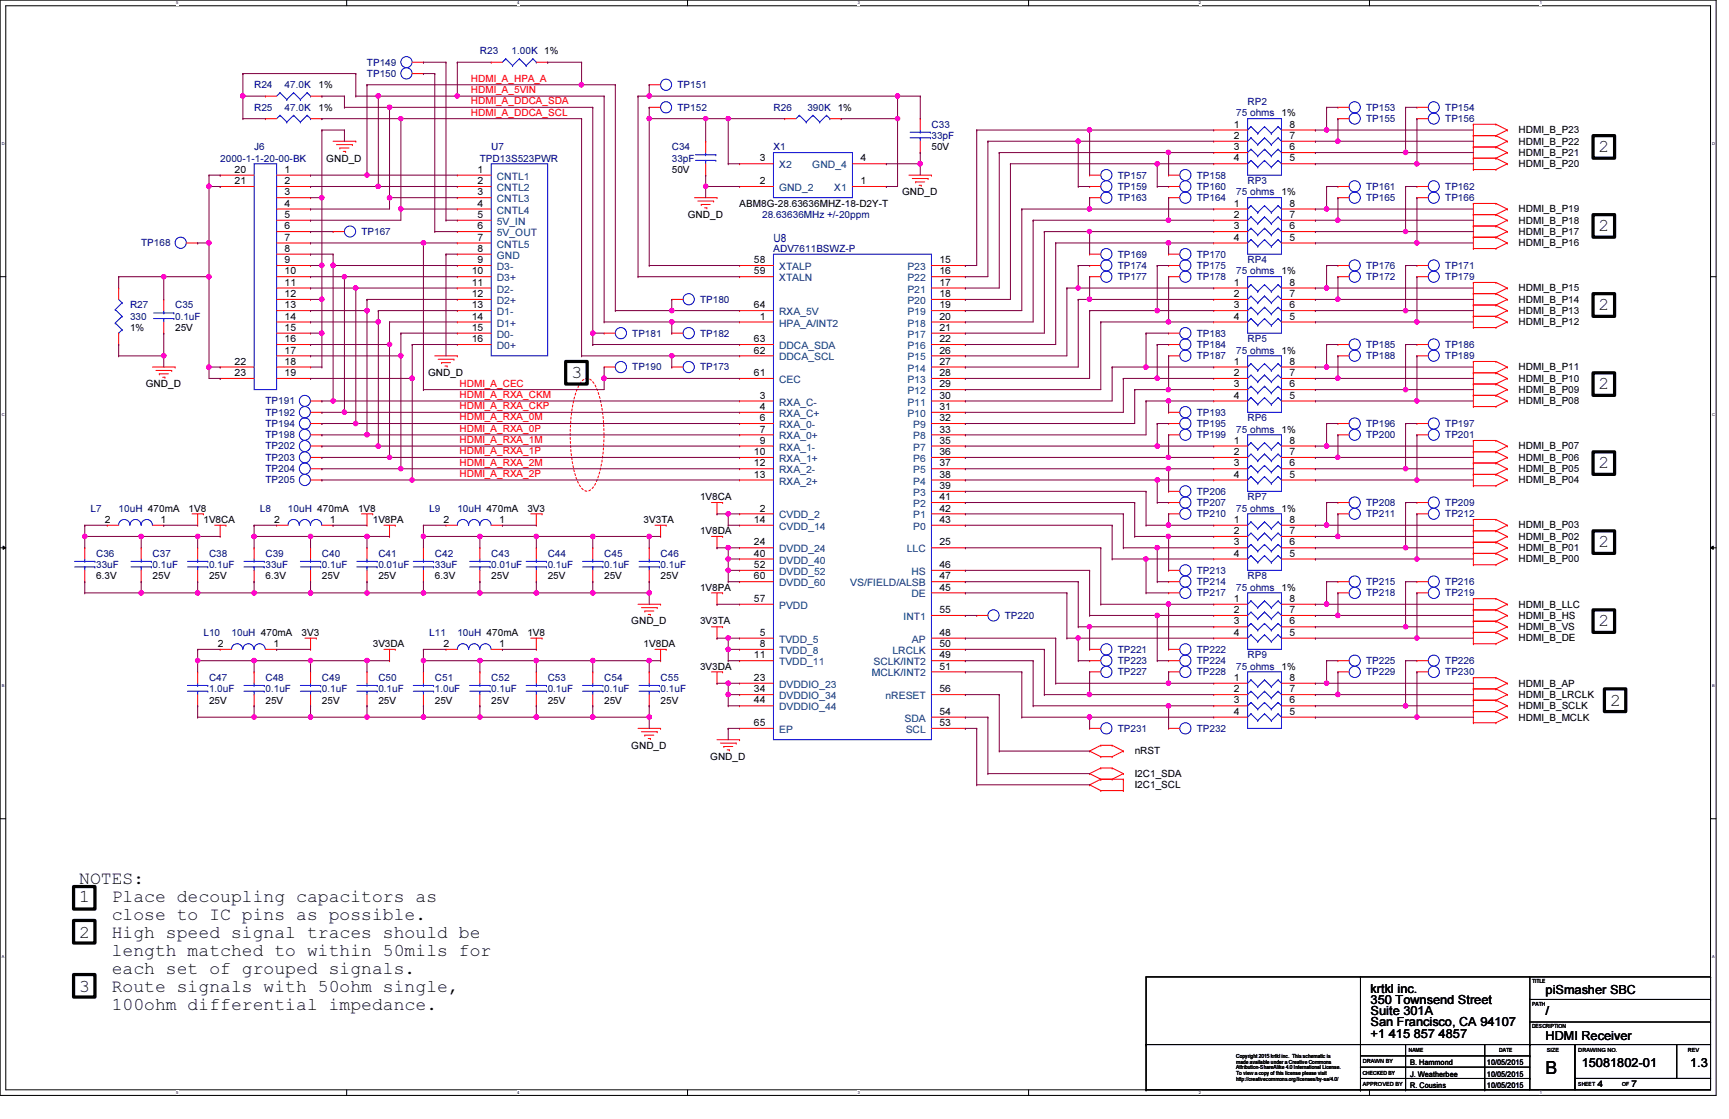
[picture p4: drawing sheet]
<svg xmlns="http://www.w3.org/2000/svg" width="432mm" height="279mm" viewBox="0 0 432 279" stroke-linecap="round" stroke-linejoin="round" font-family="sans-serif">
<defs><g id="words">
<g font-size="4.5">
<text x="399.2" y="38">2</text>
<text x="399.2" y="57.7">2</text>
<text x="399.2" y="77.5">2</text>
<text x="142.7" y="94.4">3</text>
<text x="399.2" y="97.2">2</text>
<text x="399.2" y="117">2</text>
<text x="399.2" y="136.7">2</text>
<text x="399.2" y="156.4">2</text>
<text x="402.1" y="176.2">2</text>
<text x="19.8" y="220.7">NOTES:</text>
<text x="19.8" y="225.2">1</text>
<text x="27.9" y="225.2">Place decoupling capacitors as</text>
<text x="27.9" y="229.7">close to IC pins as possible.</text>
<text x="19.8" y="234.2">2</text>
<text x="27.9" y="234.2">High speed signal traces should be</text>
<text x="27.9" y="238.7">length matched to within 50mils for</text>
<text x="27.9" y="243.2">each set of grouped signals.</text>
<text x="19.8" y="247.6">3</text>
<text x="27.9" y="247.6">Route signals with 50ohm single,</text>
<text x="27.9" y="252.1">100ohm differential impedance.</text>
<text x="386" y="268.3">B</text>
</g>
<g font-size="3.1">
<text x="342.3" y="247.8">krtkl inc.</text>
<text x="342.3" y="250.7">350 Townsend Street</text>
<text x="386" y="248.1">piSmasher SBC</text>
<text x="342.3" y="253.4">Suite 301A</text>
<text x="342.3" y="256.3">San Francisco, CA 94107</text>
<text x="386" y="253.4">/</text>
<text x="342.3" y="259.1">+1 415 857 4857</text>
<text x="386" y="259.7">HDMI Receiver</text>
<text x="395" y="266.4">15081802-01</text>
<text x="422.1" y="266.4">1.3</text>
</g>
<text font-size="2.8" fill="#000080" x="193.2" y="60.4">U8</text>
<g font-size="2.5" fill="#000080">
<text x="91.7" y="16.4">TP149</text>
<text x="119.8" y="13.5">R23</text>
<text x="127.8" y="13.5">1.00K 1%</text>
<text x="63.5" y="22">R24</text>
<text x="71.1" y="22">47.0K</text>
<text x="91.7" y="19.2">TP150</text>
<text x="169.2" y="22">TP151</text>
<text x="63.5" y="27.6">R25</text>
<text x="71.1" y="27.6">47.0K</text>
<text x="169.2" y="27.6">TP152</text>
<text x="193.2" y="27.6">R26</text>
<text x="201.6" y="27.6">390K 1%</text>
<text x="308.7" y="29">75 ohms 1%</text>
<text x="311.6" y="26.2">RP2</text>
<text x="341.2" y="27.6">TP153</text>
<text x="360.9" y="27.6">TP154</text>
<text x="232.6" y="31.9">C33</text>
<text x="232.6" y="34.7">33pF</text>
<text x="341.2" y="30.5">TP155</text>
<text x="360.9" y="30.5">TP156</text>
<text x="55" y="40.3">2000-1-1-20-00-BK</text>
<text x="63.5" y="37.5">J6</text>
<text x="119.8" y="40.3">TPD13S523PWR</text>
<text x="122.7" y="37.5">U7</text>
<text x="167.8" y="37.5">C34</text>
<text x="167.8" y="40.3">33pF</text>
<text x="193.2" y="37.5">X1</text>
<text x="279.1" y="44.6">TP157</text>
<text x="279.1" y="47.4">TP159</text>
<text x="298.9" y="47.4">TP160</text>
<text x="298.9" y="44.6">TP158</text>
<text x="311.6" y="46">RP3</text>
<text x="341.2" y="47.4">TP161</text>
<text x="360.9" y="47.4">TP162</text>
<text x="279.1" y="50.2">TP163</text>
<text x="298.9" y="50.2">TP164</text>
<text x="308.7" y="48.8">75 ohms 1%</text>
<text x="341.2" y="50.2">TP165</text>
<text x="360.9" y="50.2">TP166</text>
<text x="90.3" y="58.7">TP167</text>
<text x="190.3" y="54.4">28.63636MHz +/-20ppm</text>
<text x="35.3" y="61.5">TP168</text>
<text x="193.2" y="62.9">ADV7611BSWZ-P</text>
<text x="279.1" y="64.3">TP169</text>
<text x="298.9" y="64.3">TP170</text>
<text x="311.6" y="65.7">RP4</text>
<text x="279.1" y="69.9">TP177</text>
<text x="279.1" y="67.1">TP174</text>
<text x="298.9" y="69.9">TP178</text>
<text x="298.9" y="67.1">TP175</text>
<text x="308.7" y="68.5">75 ohms 1%</text>
<text x="341.2" y="67.1">TP176</text>
<text x="341.2" y="69.9">TP172</text>
<text x="360.9" y="69.9">TP179</text>
<text x="360.9" y="67.1">TP171</text>
<text x="32.5" y="77">R27</text>
<text x="43.7" y="77">C35</text>
<text x="174.8" y="75.6">TP180</text>
<text x="32.5" y="79.8">330</text>
<text x="43.7" y="79.8">0.1uF</text>
<text x="157.9" y="84">TP181</text>
<text x="174.8" y="84">TP182</text>
<text x="298.9" y="89.7">TP187</text>
<text x="298.9" y="84">TP183</text>
<text x="298.9" y="86.9">TP184</text>
<text x="308.7" y="88.3">75 ohms 1%</text>
<text x="311.6" y="85.4">RP5</text>
<text x="341.2" y="86.9">TP185</text>
<text x="341.2" y="89.7">TP188</text>
<text x="360.9" y="86.9">TP186</text>
<text x="360.9" y="89.7">TP189</text>
<text x="157.9" y="92.5">TP190</text>
<text x="174.8" y="92.5">TP173</text>
<text x="66.3" y="101">TP191</text>
<text x="66.3" y="103.8">TP192</text>
<text x="66.3" y="106.6">TP194</text>
<text x="298.9" y="103.8">TP193</text>
<text x="298.9" y="106.6">TP195</text>
<text x="308.7" y="108">75 ohms 1%</text>
<text x="311.6" y="105.2">RP6</text>
<text x="341.2" y="106.6">TP196</text>
<text x="360.9" y="106.6">TP197</text>
<text x="66.3" y="109.4">TP198</text>
<text x="66.3" y="112.2">TP202</text>
<text x="298.9" y="109.4">TP199</text>
<text x="341.2" y="109.4">TP200</text>
<text x="360.9" y="109.4">TP201</text>
<text x="66.3" y="117.9">TP204</text>
<text x="66.3" y="115.1">TP203</text>
<text x="66.3" y="120.7">TP205</text>
<text x="298.9" y="123.5">TP206</text>
<text x="311.6" y="124.9">RP7</text>
<text x="22.6" y="127.7">L7</text>
<text x="29.6" y="127.7">10uH 470mA</text>
<text x="64.9" y="127.7">L8</text>
<text x="71.9" y="127.7">10uH 470mA</text>
<text x="107.2" y="127.7">L9</text>
<text x="114.2" y="127.7">10uH 470mA</text>
<text x="298.9" y="126.3">TP207</text>
<text x="298.9" y="129.2">TP210</text>
<text x="308.7" y="127.7">75 ohms 1%</text>
<text x="341.2" y="129.2">TP211</text>
<text x="341.2" y="126.3">TP208</text>
<text x="360.9" y="129.2">TP212</text>
<text x="360.9" y="126.3">TP209</text>
<text x="24" y="139">C36</text>
<text x="24" y="141.8">33uF</text>
<text x="38.1" y="139">C37</text>
<text x="38.1" y="141.8">0.1uF</text>
<text x="52.2" y="139">C38</text>
<text x="52.2" y="141.8">0.1uF</text>
<text x="66.3" y="139">C39</text>
<text x="66.3" y="141.8">33uF</text>
<text x="80.4" y="139">C40</text>
<text x="80.4" y="141.8">0.1uF</text>
<text x="94.5" y="139">C41</text>
<text x="94.5" y="141.8">0.01uF</text>
<text x="108.6" y="139">C42</text>
<text x="108.6" y="141.8">33uF</text>
<text x="122.7" y="139">C43</text>
<text x="122.7" y="141.8">0.01uF</text>
<text x="136.8" y="139">C44</text>
<text x="136.8" y="141.8">0.1uF</text>
<text x="150.9" y="139">C45</text>
<text x="150.9" y="141.8">0.1uF</text>
<text x="165" y="139">C46</text>
<text x="165" y="141.8">0.1uF</text>
<text x="298.9" y="143.3">TP213</text>
<text x="298.9" y="148.9">TP217</text>
<text x="298.9" y="146">TP214</text>
<text x="308.7" y="147.5">75 ohms 1%</text>
<text x="311.6" y="144.7">RP8</text>
<text x="341.2" y="146">TP215</text>
<text x="341.2" y="148.9">TP218</text>
<text x="360.9" y="146">TP216</text>
<text x="360.9" y="148.9">TP219</text>
<text x="251" y="154.5">TP220</text>
<text x="50.8" y="158.7">L10</text>
<text x="57.8" y="158.7">10uH 470mA</text>
<text x="107.2" y="158.7">L11</text>
<text x="114.2" y="158.7">10uH 470mA</text>
<text x="279.1" y="165.8">TP223</text>
<text x="279.1" y="163">TP221</text>
<text x="298.9" y="163">TP222</text>
<text x="298.9" y="165.8">TP224</text>
<text x="308.7" y="167.2">75 ohms 1%</text>
<text x="311.6" y="164.4">RP9</text>
<text x="341.2" y="165.8">TP225</text>
<text x="360.9" y="165.8">TP226</text>
<text x="52.2" y="170">C47</text>
<text x="52.2" y="172.8">1.0uF</text>
<text x="66.3" y="170">C48</text>
<text x="66.3" y="172.8">0.1uF</text>
<text x="80.4" y="170">C49</text>
<text x="80.4" y="172.8">0.1uF</text>
<text x="94.5" y="170">C50</text>
<text x="94.5" y="172.8">0.1uF</text>
<text x="108.6" y="170">C51</text>
<text x="108.6" y="172.8">1.0uF</text>
<text x="122.7" y="170">C52</text>
<text x="122.7" y="172.8">0.1uF</text>
<text x="136.8" y="170">C53</text>
<text x="136.8" y="172.8">0.1uF</text>
<text x="150.9" y="170">C54</text>
<text x="150.9" y="172.8">0.1uF</text>
<text x="165" y="170">C55</text>
<text x="165" y="172.8">0.1uF</text>
<text x="279.1" y="168.6">TP227</text>
<text x="298.9" y="168.6">TP228</text>
<text x="341.2" y="168.6">TP229</text>
<text x="360.9" y="168.6">TP230</text>
<text x="279.1" y="182.7">TP231</text>
<text x="298.9" y="182.7">TP232</text>
</g>
<g font-size="2.5">
<text x="79.5" y="22">1%</text>
<text x="79.5" y="27.6">1%</text>
<text x="308.1" y="31.9">1</text>
<text x="308.1" y="34.7">2</text>
<text x="322" y="34.7">7</text>
<text x="322" y="31.9">8</text>
<text x="379.2" y="33.3">HDMI_B_P23</text>
<text x="81.5" y="40.3">GND_D</text>
<text x="189.7" y="40.3">3</text>
<text x="214.9" y="40.3">4</text>
<text x="232.6" y="37.5">50V</text>
<text x="308.1" y="37.5">3</text>
<text x="308.1" y="40.3">4</text>
<text x="322" y="40.3">5</text>
<text x="322" y="37.5">6</text>
<text x="379.2" y="36.1">HDMI_B_P22</text>
<text x="379.2" y="38.9">HDMI_B_P21</text>
<text x="379.2" y="41.7">HDMI_B_P20</text>
<text x="58.6" y="43.1">20</text>
<text x="58.6" y="46">21</text>
<text x="71.1" y="43.1">1</text>
<text x="71.1" y="46">2</text>
<text x="119.3" y="43.1">1</text>
<text x="119.3" y="46">2</text>
<text x="167.8" y="43.1">50V</text>
<text x="189.7" y="46">2</text>
<text x="214.9" y="46">1</text>
<text x="71.1" y="48.8">3</text>
<text x="71.1" y="51.6">4</text>
<text x="119.3" y="48.8">3</text>
<text x="119.3" y="51.6">4</text>
<text x="184.7" y="51.6">ABM8G-28.63636MHZ-18-D2Y-T</text>
<text x="225.3" y="48.8">GND_D</text>
<text x="308.1" y="51.6">1</text>
<text x="322" y="51.6">8</text>
<text x="379.2" y="53">HDMI_B_P19</text>
<text x="71.1" y="54.4">5</text>
<text x="71.1" y="57.2">6</text>
<text x="119.3" y="54.4">5</text>
<text x="119.3" y="57.2">6</text>
<text x="171.7" y="54.4">GND_D</text>
<text x="308.1" y="54.4">2</text>
<text x="308.1" y="57.2">3</text>
<text x="322" y="57.2">6</text>
<text x="322" y="54.4">7</text>
<text x="379.2" y="55.8">HDMI_B_P18</text>
<text x="379.2" y="58.7">HDMI_B_P17</text>
<text x="71.1" y="60.1">7</text>
<text x="71.1" y="62.9">8</text>
<text x="71.1" y="65.7">9</text>
<text x="119.3" y="60.1">7</text>
<text x="119.3" y="62.9">8</text>
<text x="119.3" y="65.7">9</text>
<text x="188.3" y="65.7">58</text>
<text x="234.6" y="65.7">15</text>
<text x="308.1" y="60.1">4</text>
<text x="322" y="60.1">5</text>
<text x="379.2" y="61.5">HDMI_B_P16</text>
<text x="71.1" y="68.5">10</text>
<text x="71.1" y="71.3">11</text>
<text x="117.8" y="68.5">10</text>
<text x="117.8" y="71.3">11</text>
<text x="188.3" y="68.5">59</text>
<text x="234.6" y="68.5">16</text>
<text x="234.6" y="71.3">17</text>
<text x="308.1" y="71.3">1</text>
<text x="322" y="71.3">8</text>
<text x="71.1" y="74.2">12</text>
<text x="71.1" y="77">13</text>
<text x="117.8" y="74.2">12</text>
<text x="117.8" y="77">13</text>
<text x="188.3" y="77">64</text>
<text x="234.6" y="74.2">18</text>
<text x="234.6" y="77">19</text>
<text x="308.1" y="74.2">2</text>
<text x="308.1" y="77">3</text>
<text x="322" y="77">6</text>
<text x="322" y="74.2">7</text>
<text x="379.2" y="72.8">HDMI_B_P15</text>
<text x="379.2" y="75.6">HDMI_B_P14</text>
<text x="32.5" y="82.6">1%</text>
<text x="43.7" y="82.6">25V</text>
<text x="71.1" y="79.8">14</text>
<text x="71.1" y="82.6">15</text>
<text x="117.8" y="79.8">14</text>
<text x="117.8" y="82.6">15</text>
<text x="189.7" y="79.8">1</text>
<text x="234.6" y="79.8">20</text>
<text x="234.6" y="82.6">21</text>
<text x="308.1" y="79.8">4</text>
<text x="322" y="79.8">5</text>
<text x="379.2" y="78.4">HDMI_B_P13</text>
<text x="379.2" y="81.2">HDMI_B_P12</text>
<text x="71.1" y="85.4">16</text>
<text x="71.1" y="88.3">17</text>
<text x="117.8" y="85.4">16</text>
<text x="188.3" y="88.3">62</text>
<text x="188.3" y="85.4">63</text>
<text x="234.6" y="85.4">22</text>
<text x="234.6" y="88.3">26</text>
<text x="58.6" y="91.1">22</text>
<text x="58.6" y="93.9">23</text>
<text x="71.1" y="91.1">18</text>
<text x="71.1" y="93.9">19</text>
<text x="106.9" y="93.9">GND_D</text>
<text x="188.3" y="93.9">61</text>
<text x="234.6" y="91.1">27</text>
<text x="234.6" y="93.9">28</text>
<text x="308.1" y="91.1">1</text>
<text x="308.1" y="93.9">2</text>
<text x="322" y="93.9">7</text>
<text x="322" y="91.1">8</text>
<text x="379.2" y="92.5">HDMI_B_P11</text>
<text x="379.2" y="95.3">HDMI_B_P10</text>
<text x="36.4" y="96.7">GND_D</text>
<text x="189.7" y="99.5">3</text>
<text x="234.6" y="96.7">29</text>
<text x="234.6" y="99.5">30</text>
<text x="308.1" y="96.7">3</text>
<text x="308.1" y="99.5">4</text>
<text x="322" y="99.5">5</text>
<text x="322" y="96.7">6</text>
<text x="379.2" y="98.1">HDMI_B_P09</text>
<text x="379.2" y="101">HDMI_B_P08</text>
<text x="189.7" y="102.4">4</text>
<text x="189.7" y="105.2">6</text>
<text x="189.7" y="108">7</text>
<text x="234.6" y="102.4">31</text>
<text x="234.6" y="105.2">32</text>
<text x="234.6" y="108">33</text>
<text x="188.3" y="113.6">10</text>
<text x="189.7" y="110.8">9</text>
<text x="234.6" y="110.8">35</text>
<text x="234.6" y="113.6">36</text>
<text x="308.1" y="110.8">1</text>
<text x="308.1" y="113.6">2</text>
<text x="322" y="113.6">7</text>
<text x="322" y="110.8">8</text>
<text x="379.2" y="112.2">HDMI_B_P07</text>
<text x="188.3" y="116.5">12</text>
<text x="188.3" y="119.3">13</text>
<text x="234.6" y="116.5">37</text>
<text x="234.6" y="119.3">38</text>
<text x="308.1" y="116.5">3</text>
<text x="308.1" y="119.3">4</text>
<text x="322" y="119.3">5</text>
<text x="322" y="116.5">6</text>
<text x="379.2" y="115.1">HDMI_B_P06</text>
<text x="379.2" y="117.9">HDMI_B_P05</text>
<text x="174.8" y="124.9">1V8CA</text>
<text x="234.6" y="122.1">39</text>
<text x="234.6" y="124.9">41</text>
<text x="379.2" y="120.7">HDMI_B_P04</text>
<text x="26.2" y="130.6">2</text>
<text x="40.1" y="130.6">1</text>
<text x="47.1" y="127.7">1V8</text>
<text x="50.8" y="130.6">1V8CA</text>
<text x="68.5" y="130.6">2</text>
<text x="82.4" y="130.6">1</text>
<text x="89.4" y="127.7">1V8</text>
<text x="93.1" y="130.6">1V8PA</text>
<text x="110.8" y="130.6">2</text>
<text x="124.7" y="130.6">1</text>
<text x="131.7" y="127.7">3V3</text>
<text x="160.7" y="130.6">3V3TA</text>
<text x="188.3" y="130.6">14</text>
<text x="189.7" y="127.7">2</text>
<text x="234.6" y="127.7">42</text>
<text x="234.6" y="130.6">43</text>
<text x="308.1" y="130.6">1</text>
<text x="322" y="130.6">8</text>
<text x="379.2" y="132">HDMI_B_P03</text>
<text x="174.8" y="133.4">1V8DA</text>
<text x="188.3" y="136.2">24</text>
<text x="234.6" y="136.2">25</text>
<text x="308.1" y="133.3">2</text>
<text x="308.1" y="136.2">3</text>
<text x="322" y="136.2">6</text>
<text x="322" y="133.3">7</text>
<text x="379.2" y="134.8">HDMI_B_P02</text>
<text x="379.2" y="137.6">HDMI_B_P01</text>
<text x="188.3" y="139">40</text>
<text x="188.3" y="141.8">52</text>
<text x="234.6" y="141.8">46</text>
<text x="308.1" y="139">4</text>
<text x="322" y="139">5</text>
<text x="379.2" y="140.4">HDMI_B_P00</text>
<text x="24" y="144.7">6.3V</text>
<text x="38.1" y="144.7">25V</text>
<text x="52.2" y="144.7">25V</text>
<text x="66.3" y="144.7">6.3V</text>
<text x="80.4" y="144.7">25V</text>
<text x="94.5" y="144.7">25V</text>
<text x="108.6" y="144.7">6.3V</text>
<text x="122.7" y="144.7">25V</text>
<text x="136.8" y="144.7">25V</text>
<text x="150.9" y="144.7">25V</text>
<text x="165" y="144.7">25V</text>
<text x="174.8" y="147.5">1V8PA</text>
<text x="188.3" y="144.7">60</text>
<text x="234.6" y="147.4">45</text>
<text x="234.6" y="144.7">47</text>
<text x="157.6" y="155.9">GND_D</text>
<text x="174.8" y="155.9">3V3TA</text>
<text x="188.3" y="150.3">57</text>
<text x="234.6" y="153.1">55</text>
<text x="308.1" y="150.3">1</text>
<text x="308.1" y="153.1">2</text>
<text x="308.1" y="155.9">3</text>
<text x="322" y="155.9">6</text>
<text x="322" y="153.1">7</text>
<text x="322" y="150.3">8</text>
<text x="379.2" y="151.7">HDMI_B_LLC</text>
<text x="379.2" y="154.5">HDMI_B_HS</text>
<text x="54.4" y="161.5">2</text>
<text x="68.3" y="161.5">1</text>
<text x="75.3" y="158.7">3V3</text>
<text x="93.1" y="161.6">3V3DA</text>
<text x="110.8" y="161.5">2</text>
<text x="124.7" y="161.5">1</text>
<text x="131.7" y="158.7">1V8</text>
<text x="160.7" y="161.6">1V8DA</text>
<text x="189.7" y="158.7">5</text>
<text x="189.7" y="161.5">8</text>
<text x="234.6" y="158.7">48</text>
<text x="234.6" y="161.5">50</text>
<text x="308.1" y="158.7">4</text>
<text x="322" y="158.7">5</text>
<text x="379.2" y="157.4">HDMI_B_VS</text>
<text x="379.2" y="160.1">HDMI_B_DE</text>
<text x="174.8" y="167.2">3V3DA</text>
<text x="188.3" y="164.4">11</text>
<text x="234.6" y="164.4">49</text>
<text x="234.6" y="167.2">51</text>
<text x="188.3" y="170">23</text>
<text x="188.3" y="172.8">34</text>
<text x="234.6" y="172.8">56</text>
<text x="308.1" y="170">1</text>
<text x="308.1" y="172.8">2</text>
<text x="322" y="172.8">7</text>
<text x="322" y="170">8</text>
<text x="379.2" y="171.4">HDMI_B_AP</text>
<text x="52.2" y="175.7">25V</text>
<text x="66.3" y="175.7">25V</text>
<text x="80.4" y="175.7">25V</text>
<text x="94.5" y="175.7">25V</text>
<text x="108.6" y="175.7">25V</text>
<text x="122.7" y="175.7">25V</text>
<text x="136.8" y="175.7">25V</text>
<text x="150.9" y="175.7">25V</text>
<text x="165" y="175.7">25V</text>
<text x="188.3" y="175.6">44</text>
<text x="234.6" y="178.5">54</text>
<text x="308.1" y="175.6">3</text>
<text x="308.1" y="178.5">4</text>
<text x="322" y="178.5">5</text>
<text x="322" y="175.6">6</text>
<text x="379.2" y="174.2">HDMI_B_LRCLK</text>
<text x="379.2" y="177.1">HDMI_B_SCLK</text>
<text x="379.2" y="179.9">HDMI_B_MCLK</text>
<text x="188.3" y="181.3">65</text>
<text x="234.6" y="181.3">53</text>
<text x="157.6" y="186.9">GND_D</text>
<text x="177.4" y="189.8">GND_D</text>
<text x="283.4" y="188.3">nRST</text>
<text x="283.4" y="194">I2C1_SDA</text>
<text x="283.4" y="196.8">I2C1_SCL</text>
</g>
<g font-size="2.5" fill="#f00">
<text x="117.6" y="20.4">HDMI_A_HPA_A</text>
<text x="117.6" y="23.2">HDMI_A_5VIN</text>
<text x="117.6" y="28.9">HDMI_A_DDCA_SCL</text>
<text x="117.6" y="26">HDMI_A_DDCA_SDA</text>
<text x="114.8" y="99.4">HDMI_A_RXA_CKM</text>
<text x="114.8" y="96.5">HDMI_A_CEC</text>
<text x="114.8" y="102.2">HDMI_A_RXA_CKP</text>
<text x="114.8" y="105">HDMI_A_RXA_0M</text>
<text x="114.8" y="107.8">HDMI_A_RXA_0P</text>
<text x="114.8" y="110.6">HDMI_A_RXA_1M</text>
<text x="114.8" y="113.5">HDMI_A_RXA_1P</text>
<text x="114.8" y="116.3">HDMI_A_RXA_2M</text>
<text x="114.8" y="119.1">HDMI_A_RXA_2P</text>
</g>
<g font-size="2.5" fill="#004080">
<text x="124.1" y="44.9">CNTL1</text>
<text x="124.1" y="47.7">CNTL2</text>
<text x="194.6" y="47.7">GND_2</text>
<text x="194.6" y="42">X2</text>
<text x="202.9" y="42">GND_4</text>
<text x="208.3" y="47.7">X1</text>
<text x="124.1" y="50.5">CNTL3</text>
<text x="124.1" y="53.3">CNTL4</text>
<text x="124.1" y="56.1">5V_IN</text>
<text x="124.1" y="59">5V_OUT</text>
<text x="124.1" y="61.8">CNTL5</text>
<text x="124.1" y="64.6">GND</text>
<text x="124.1" y="67.4">D3-</text>
<text x="124.1" y="70.2">D3+</text>
<text x="194.6" y="67.4">XTALP</text>
<text x="194.6" y="70.2">XTALN</text>
<text x="226.6" y="67.4">P23</text>
<text x="226.6" y="70.2">P22</text>
<text x="124.1" y="73.1">D2-</text>
<text x="124.1" y="75.9">D2+</text>
<text x="226.6" y="73.1">P21</text>
<text x="226.6" y="75.9">P20</text>
<text x="124.1" y="78.7">D1-</text>
<text x="124.1" y="81.5">D1+</text>
<text x="194.6" y="81.5">HPA_A/INT2</text>
<text x="194.6" y="78.7">RXA_5V</text>
<text x="226.6" y="78.7">P19</text>
<text x="226.6" y="81.5">P18</text>
<text x="124.1" y="84.3">D0-</text>
<text x="124.1" y="87.2">D0+</text>
<text x="194.6" y="87.2">DDCA_SDA</text>
<text x="226.6" y="84.3">P17</text>
<text x="226.6" y="87.2">P16</text>
<text x="194.6" y="95.6">CEC</text>
<text x="194.6" y="90">DDCA_SCL</text>
<text x="226.6" y="90">P15</text>
<text x="226.6" y="92.8">P14</text>
<text x="226.6" y="95.6">P13</text>
<text x="194.6" y="101.3">RXA_C-</text>
<text x="226.6" y="98.4">P12</text>
<text x="226.6" y="101.3">P11</text>
<text x="194.6" y="104.1">RXA_C+</text>
<text x="194.6" y="106.9">RXA_0-</text>
<text x="226.6" y="104.1">P10</text>
<text x="228" y="106.9">P9</text>
<text x="194.6" y="109.7">RXA_0+</text>
<text x="194.6" y="112.5">RXA_1-</text>
<text x="228" y="109.7">P8</text>
<text x="228" y="112.5">P7</text>
<text x="194.6" y="115.4">RXA_1+</text>
<text x="194.6" y="118.2">RXA_2-</text>
<text x="228" y="115.4">P6</text>
<text x="228" y="118.2">P5</text>
<text x="194.6" y="121">RXA_2+</text>
<text x="228" y="121">P4</text>
<text x="228" y="123.8">P3</text>
<text x="194.6" y="129.5">CVDD_2</text>
<text x="228" y="126.6">P2</text>
<text x="228" y="129.5">P1</text>
<text x="194.6" y="132.3">CVDD_14</text>
<text x="194.6" y="137.9">DVDD_24</text>
<text x="226.5" y="137.9">LLC</text>
<text x="228" y="132.3">P0</text>
<text x="194.6" y="140.7">DVDD_40</text>
<text x="194.6" y="143.6">DVDD_52</text>
<text x="227.6" y="143.6">HS</text>
<text x="194.6" y="146.4">DVDD_60</text>
<text x="212.3" y="146.4">VS/FIELD/ALSB</text>
<text x="227.6" y="149.2">DE</text>
<text x="194.6" y="152">PVDD</text>
<text x="225.6" y="154.8">INT1</text>
<text x="194.6" y="160.5">TVDD_5</text>
<text x="227.8" y="160.5">AP</text>
<text x="194.6" y="163.3">TVDD_8</text>
<text x="194.6" y="166.1">TVDD_11</text>
<text x="218.1" y="166.1">SCLK/INT2</text>
<text x="222.9" y="163.3">LRCLK</text>
<text x="194.6" y="171.7">DVDDIO_23</text>
<text x="217.7" y="168.9">MCLK/INT2</text>
<text x="194.6" y="174.6">DVDDIO_34</text>
<text x="194.6" y="177.4">DVDDIO_44</text>
<text x="221.1" y="174.6">nRESET</text>
<text x="194.6" y="183">EP</text>
<text x="225.9" y="180.2">SDA</text>
<text x="226.2" y="183">SCL</text>
</g>
<g font-size="2.2">
<text x="399" y="271.3">4</text>
<text x="407.4" y="271.3">7</text>
</g>
<g font-size="1.9">
<text x="352.2" y="268.8">J. Weatherbee</text>
<text x="352.2" y="266">B. Hammond</text>
<text x="371.3" y="266">10/05/2015</text>
<text x="371.3" y="268.8">10/05/2015</text>
<text x="352.2" y="271.6">R. Cousins</text>
<text x="371.3" y="271.6">10/05/2015</text>
</g>
<g font-size="1.4">
<text x="382.6" y="245.5">TITLE</text>
<text x="382.6" y="251.1">PATH</text>
<text x="382.6" y="256.8">DESCRIPTION</text>
<text x="351.9" y="262.7">NAME</text>
<text x="374.4" y="262.7">DATE</text>
<text x="386.3" y="262.7">SIZE</text>
<text x="394.2" y="262.7">DRAWING NO.</text>
<text x="421.5" y="262.7">REV</text>
<text x="308.7" y="264.1">Copyright 2015 krtkl inc. This schematic is</text>
<text x="308.7" y="265.6">made available under a Creative Commons</text>
<text x="308.7" y="267">Attribution-ShareAlike 4.0 International License.</text>
<text x="308.7" y="268.4">To view a copy of this license please visit</text>
<text x="308.7" y="269.9">http://creativecommons.org/licenses/by-sa/4.0/</text>
<text x="340.3" y="265.5">DRAWN BY</text>
<text x="340.3" y="268.4">CHECKED BY</text>
<text x="340.3" y="271.1">APPROVED BY</text>
<text x="394.2" y="271.1">SHEET</text>
<text x="405.1" y="271.1">OF</text>
</g>
<g font-size="1">
<text x="44" y="1.1">5</text>
<text x="129.1" y="1.1">4</text>
<text x="214.2" y="1.1">3</text>
<text x="299.4" y="1.1">2</text>
<text x="384.6" y="1.1">1</text>
<text x=".4" y="36.2">D</text>
<text x="427.6" y="36.2">D</text>
<text x=".4" y="103.8">C</text>
<text x="427.6" y="103.8">C</text>
<text x=".4" y="171.5">B</text>
<text x="427.6" y="171.5">B</text>
<text x=".4" y="239.1">A</text>
<text x="427.6" y="239.1">A</text>
<text x="44" y="273.2">5</text>
<text x="129.1" y="273.2">4</text>
<text x="214.2" y="273.2">3</text>
<text x="299.4" y="273.2">2</text>
<text x="384.6" y="273.2">1</text>
</g>
</g></defs>
<path d="M0 0h428.6v273.5h-428.6zM1.4 1.4h425.8v270.7h-425.8z" fill="none" stroke="#000" stroke-width=".25"/>
<g fill="#fff">
<path d="M44 .2h.5v1.2h-.5z"/>
<path d="M44 272.3h.5v1.1h-.5z"/>
</g>
<path d="M86.6 0v1.4M86.6 272.1v1.4" fill="none" stroke="#000" stroke-width=".25"/>
<g fill="#fff">
<path d="M129.1 .2h.6v1.2h-.6z"/>
<path d="M129.1 272.3h.6v1.1h-.6z"/>
</g>
<path d="M171.7 0v1.4M171.7 272.1v1.4" fill="none" stroke="#000" stroke-width=".25"/>
<g fill="#fff">
<path d="M214.2 .2h.6v1.2h-.6z"/>
<path d="M214.2 272.3h.6v1.1h-.6z"/>
</g>
<path d="M256.9 0v1.4M256.9 272.1v1.4" fill="none" stroke="#000" stroke-width=".25"/>
<g fill="#fff">
<path d="M299.4 .2h.6v1.2h-.6z"/>
<path d="M299.4 272.3h.6v1.1h-.6z"/>
</g>
<path d="M342 0v1.4M342 272.1v1.4" fill="none" stroke="#000" stroke-width=".25"/>
<g fill="#fff">
<path d="M384.6 .2h.5v1.2h-.5z"/>
<path d="M384.6 272.3h.5v1.1h-.5z"/>
<path d="M.4 35.3h.7v1.1h-.7z"/>
<path d="M427.6 35.3h.7v1.1h-.7z"/>
<path d="M.4 102.9h.7v1.2h-.7z"/>
<path d="M427.6 102.9h.7v1.2h-.7z"/>
</g>
<path d="M0 69.1h1.4M427.2 69.1h1.4" fill="none" stroke="#000" stroke-width=".25"/>
<g fill="#fff">
<path d="M.4 170.6h.7v1.1h-.7z"/>
<path d="M427.6 170.6h.6v1.1h-.6z"/>
</g>
<path d="M0 136.8h1.4M.8 136.4l.6 .4-.6 .4zM427.2 136.8l.7-.4v.8zM427.2 136.8h1.4" fill="none" stroke="#000" stroke-width=".25"/>
<path d="M.8 136.4l.6 .4-.6 .4zM427.2 136.8l.7-.4v.8z" fill="#000"/>
<g fill="#fff">
<path d="M.4 238.3h.7v1.1h-.7z"/>
<path d="M427.6 238.3h.6v1.1h-.6z"/>
</g>
<g fill="none" stroke="#000" stroke-width=".25">
<path d="M0 204.4h1.4M427.2 204.4h1.4M339.8 243.9h.1M339.8 243.9v28.2M382.1 243.9v16.9M382.1 249.6h45.1M382.1 255.2h45.1M427.2 243.9h.1M427.2 249.6h.1M427.2 255.2h.1M427.2 243.9h-141v28.2M427.2 243.9v16.9"/>
<path d="M286.2 272.1h.1M286.2 260.8h.1M286.2 272.1h95.9M286.2 260.8h95.9M339.8 272.1h.1M339.8 266.4h.1M339.8 263.7h42.3M339.8 266.4h42.3M339.8 269.3h42.3M351 272.1h.1M351 260.8v11.3M370.8 272.1h.1"/>
<path d="M370.8 260.8v11.3M382.1 260.8h11.2v11.3h-11.2zM382.1 260.8h.1M382.1 263.7h.1M382.1 269.3h.1M393.3 269.3h33.9v2.8h-33.9zM393.3 260.8h25.4v8.5h-25.4zM418.7 260.8h8.5v8.5h-8.5z"/>
</g>
<path d="M397.8 33.9h5.4v5.6h-5.4zM397.8 53.6h5.4v5.6h-5.4zM397.8 73.3h5.4v5.7h-5.4zM141.3 90.3h5.3v5.6h-5.3zM397.8 93.1h5.4v5.6h-5.4zM397.8 112.8h5.4v5.6h-5.4zM397.8 132.5h5.4v5.7h-5.4zM397.8 152.3h5.4v5.6h-5.4zM400.7 172h5.3v5.7h-5.3zM18.4 221.4h5.3v5.6h-5.3zM18.4 229.8h5.3v5.7h-5.3zM18.4 243.3h5.3v5.7h-5.3z" fill="none" stroke="#000" stroke-width=".8"/>
<path d="M145.6 94.9a1.61 1.61 0 0 1 2.5 .5 20.1 20.1 0 0 1 2.6 9.7 35.6 35.6 0 0 1-1.7 15 3.6 3.6 0 0 1-2.4 2.5 2.59 2.59 0 0 1-2-1.6 32.1 32.1 0 0 1-2.1-15.9 20.2 20.2 0 0 1 2.6-9.7z" fill="none" stroke="#f00" stroke-width=".25" stroke-dasharray=".5 .5"/>
<g fill="none" stroke="#f00" stroke-width=".25">
<path d="M103 15.5h2.7M103 18.4h2.7M105.7 15.5h.1M105.7 18.4h.1M122.7 15.5h.1M122.7 15.5h2.8M133.9 15.5h2.9M136.8 15.5h.1M66.3 29.6h.1M66.3 24h.1M66.3 29.6h2.8M66.3 24h2.8"/>
<path d="M77.6 29.6h2.8M77.6 24h2.8M80.4 29.6h.1M80.4 24h.1M83.2 35.3h5.7M84 36.1h4M84.9 37h.1M84.9 37h2.3M85.7 37.8h.6M86.3 37.8h.1M88 36.1h.1M88.9 35.3h.1"/>
<path d="M162.1 21.2h.1M162.1 26.8h.1M162.1 21.2h2.9M162.1 26.8h2.9M176.2 35.3h.1M176.2 35.3v2.8M196 29.6h.1M196 29.6h2.8M207.3 29.6h2.8M210.1 29.6h.1M229.8 29.6h.1M229.8 38.1h.1"/>
<path d="M229.8 29.6v2.9M229.8 35.3v2.8M303.1 32.5h.1M303.1 35.3h.1M303.1 38.1h.1M303.1 35.3h8.5M303.1 32.5h8.5M303.1 38.1h8.5M320 35.3h8.5M320 32.5h8.5M320 38.1h8.5M328.5 38.1h.1"/>
<path d="M328.5 35.3h.1M328.5 32.5h.1M334.1 26.8h.1M334.1 29.6h.1M334.1 29.6h2.8M334.1 26.8h2.8M353.9 29.6h.1M353.9 26.8h.1M353.9 29.6h2.8M353.9 26.8h2.8M368 33.9h.1M368 31h.1"/>
<path d="M368 36.7h.1M368 39.5h.1M368 31v11.3M368 31h5.6M368 33.9h5.6M368 36.7h5.6M368 39.5h5.6M373.6 31h.1M373.6 33.9h.1M373.6 36.7h.1M373.6 39.5h.1M373.6 31l2.8 1.5"/>
<path d="M373.6 33.9l2.8 1.4M373.6 36.7l2.8 1.4M373.6 39.5l2.8 1.4M376.4 32.5h.1M376.4 35.3h.1M376.4 38.1h.1M376.4 32.5l-2.8 1.4M376.4 35.3l-2.8 1.4M376.4 38.1l-2.8 1.4M55 43.7h.1M55 46.6h.1M55 43.7h8.5"/>
<path d="M55 46.6h8.5M69.1 43.7h8.5M69.1 49.4h8.5M69.1 46.6h8.5M69.1 52.2h8.5M69.1 55h8.5M69.1 57.8h8.5M77.6 43.7h.1M77.6 46.6h.1M77.6 49.4h.1M77.6 52.2h.1M77.6 55h.1"/>
<path d="M77.6 57.8h.1M83.2 57.8h.1M83.2 57.8h2.8M114.2 43.7h.1M114.2 46.6h.1M114.2 49.4h.1M114.2 52.2h.1M114.2 55h.1M114.2 57.8h.1M114.2 43.7h8.5M114.2 49.4h8.5M114.2 46.6h8.5"/>
<path d="M114.2 52.2h8.5M114.2 55h8.5M114.2 57.8h8.5M173.4 49.4h5.7M174.3 50.2h3.9M175.1 51.1h.1M175.1 51.1h2.3M176 51.9h.5M176.2 43.7h.1M176.2 40.9v2.8M176.5 51.9h.1M178.2 50.2h.1"/>
<path d="M179.1 49.4h.1M184.7 46.6h.1M184.7 40.9h.1M184.7 46.6h8.5M184.7 40.9h8.5M212.9 46.6h8.5M212.9 40.9h8.5M221.4 46.6h.1M221.4 40.9h.1M227 43.7h5.6M227.8 44.6h4M228.7 45.4h.1"/>
<path d="M228.7 45.4h2.2M229.5 46.3h.6M230.1 46.3h.1M231.8 44.6h.1M232.6 43.7h.1M272.1 49.4h.1M272.1 43.7h.1M272.1 46.6h.1M272.1 43.7h2.8M272.1 49.4h2.8M272.1 46.6h2.8M291.8 49.4h.1"/>
<path d="M291.8 46.6h.1M291.8 43.7h.1M291.8 43.7h2.8M291.8 49.4h2.8M291.8 46.6h2.8M303.1 52.2h.1M303.1 55h.1M303.1 57.8h.1M303.1 40.9h.1M303.1 52.2h8.5M303.1 55h8.5M303.1 57.8h8.5"/>
<path d="M303.1 40.9h8.5M320 52.2h8.5M320 55h8.5M320 57.8h8.5M320 40.9h8.5M328.5 57.8h.1M328.5 55h.1M328.5 52.2h.1M328.5 40.9h.1M334.1 46.6h.1M334.1 49.4h.1M334.1 49.4h2.8"/>
<path d="M334.1 46.6h2.8M353.9 49.4h.1M353.9 46.6h.1M353.9 49.4h2.8M353.9 46.6h2.8M368 53.6h.1M368 50.8h.1M368 56.4h.1M368 59.2h.1M368 42.3h.1M368 50.8v11.3M368 50.8h5.6"/>
<path d="M368 53.6h5.6M368 56.4h5.6M368 59.2h5.6M368 42.3h5.6M373.6 50.8h.1M373.6 53.6h.1M373.6 56.4h.1M373.6 59.2h.1M373.6 42.3h.1M373.6 50.8l2.8 1.4M373.6 53.6l2.8 1.4M373.6 56.4l2.8 1.4"/>
<path d="M373.6 59.2l2.8 1.5M376.4 52.2h.1M376.4 55h.1M376.4 57.8h.1M376.4 40.9h.1M376.4 52.2l-2.8 1.4M376.4 55l-2.8 1.4M376.4 57.8l-2.8 1.4M376.4 40.9l-2.8 1.4M29.6 71.9h.1M29.6 71.9v2.9M40.9 74.8h.1"/>
<path d="M40.9 74.8v2.8M46.6 60.7h2.8M49.4 60.7h.1M69.1 69.1h8.5M69.1 60.7h8.5M69.1 63.5h8.5M69.1 66.3h8.5M69.1 71.9h8.5M69.1 74.8h8.5M69.1 77.6h8.5M77.6 60.7h.1M77.6 63.5h.1"/>
<path d="M77.6 66.3h.1M77.6 69.1h.1M77.6 71.9h.1M77.6 74.8h.1M77.6 77.6h.1M114.2 60.7h.1M114.2 63.5h.1M114.2 66.3h.1M114.2 69.1h.1M114.2 71.9h.1M114.2 74.8h.1M114.2 77.6h.1"/>
<path d="M114.2 69.1h8.5M114.2 60.7h8.5M114.2 63.5h8.5M114.2 66.3h8.5M114.2 71.9h8.5M114.2 74.8h8.5M114.2 77.6h8.5M167.8 74.8h.1M167.8 74.8h2.8M184.7 66.3h.1M184.7 69.1h.1M184.7 77.6h.1"/>
<path d="M184.7 69.1h8.5M184.7 66.3h8.5M184.7 77.6h8.5M232.6 69.1h8.5M232.6 66.3h8.5M232.6 71.9h8.5M232.6 74.8h8.5M232.6 77.6h8.5M241.1 66.3h.1M241.1 69.1h.1M241.1 71.9h.1M241.1 74.8h.1"/>
<path d="M241.1 77.6h.1M272.1 69.1h.1M272.1 66.3h.1M272.1 63.5h.1M272.1 69.1h2.8M272.1 63.5h2.8M272.1 66.3h2.8M291.8 69.1h.1M291.8 66.3h.1M291.8 63.5h.1M291.8 69.1h2.8M291.8 63.5h2.8"/>
<path d="M291.8 66.3h2.8M303.1 60.7h.1M303.1 71.9h.1M303.1 74.8h.1M303.1 77.6h.1M303.1 60.7h8.5M303.1 71.9h8.5M303.1 74.8h8.5M303.1 77.6h8.5M320 60.7h8.5M320 71.9h8.5M320 74.8h8.5"/>
<path d="M320 77.6h8.5M328.5 60.7h.1M328.5 77.6h.1M328.5 74.8h.1M328.5 71.9h.1M334.1 66.3h.1M334.1 69.1h.1M334.1 69.1h2.8M334.1 66.3h2.8M353.9 69.1h.1M353.9 66.3h.1M353.9 69.1h2.8"/>
<path d="M353.9 66.3h2.8M368 73.3h.1M368 70.5h.1M368 76.2h.1M368 79h.1M368 62.1h.1M368 70.5v11.3M368 70.5h5.6M368 73.3h5.6M368 76.2h5.6M368 79h5.6M368 62.1h5.6"/>
<path d="M373.6 70.5h.1M373.6 73.3h.1M373.6 76.2h.1M373.6 79h.1M373.6 62.1h.1M373.6 70.5l2.8 1.4M373.6 73.3l2.8 1.5M373.6 76.2l2.8 1.4M373.6 79l2.8 1.4M376.4 71.9h.1M376.4 74.8h.1M376.4 77.6h.1"/>
<path d="M376.4 60.7h.1M376.4 71.9l-2.8 1.4M376.4 74.8l-2.8 1.4M376.4 77.6l-2.8 1.4M376.4 60.7l-2.8 1.4M29.6 86h.1M29.6 83.2v2.8M38.1 91.7h5.6M38.9 92.5h4M39.8 93.3h.1M39.8 93.3h2.2M40.6 94.2h.6"/>
<path d="M40.9 83.2h.1M40.9 80.4v2.8M41.2 94.2h.1M42.9 92.5h.1M43.7 91.7h.1M55 91.7h.1M55 94.5h.1M55 91.7h8.5M55 94.5h8.5M69.1 88.9h8.5M69.1 91.7h8.5M69.1 86h8.5"/>
<path d="M69.1 80.4h8.5M69.1 83.2h8.5M69.1 94.5h8.5M77.6 80.4h.1M77.6 83.2h.1M77.6 86h.1M77.6 88.9h.1M77.6 91.7h.1M77.6 94.5h.1M108.6 88.9h5.6M109.4 89.7h4M110.3 90.6h.1"/>
<path d="M110.3 90.6h2.2M111.1 91.4h.6M111.7 91.4h.1M113.4 89.7h.1M114.2 88.9h.1M114.2 80.4h.1M114.2 83.2h.1M114.2 86h.1M114.2 86h8.5M114.2 80.4h8.5M114.2 83.2h8.5M150.9 83.2h.1"/>
<path d="M150.9 91.7h.1M150.9 91.7h2.8M150.9 83.2h2.8M167.8 83.2h.1M167.8 91.7h.1M167.8 91.7h2.8M167.8 83.2h2.8M184.7 80.4h.1M184.7 94.5h.1M184.7 88.9h.1M184.7 86h.1M184.7 88.9h8.5"/>
<path d="M184.7 86h8.5M184.7 80.4h8.5M184.7 94.5h8.5M232.6 88.9h8.5M232.6 91.7h8.5M232.6 86h8.5M232.6 80.4h8.5M232.6 83.2h8.5M232.6 94.5h8.5M232.6 97.3h8.5M241.1 80.4h.1M241.1 83.2h.1"/>
<path d="M241.1 86h.1M241.1 88.9h.1M241.1 91.7h.1M241.1 94.5h.1M241.1 97.3h.1M291.8 88.9h.1M291.8 83.2h.1M291.8 86h.1M291.8 88.9h2.8M291.8 86h2.8M291.8 83.2h2.8M303.1 91.7h.1"/>
<path d="M303.1 94.5h.1M303.1 97.3h.1M303.1 80.4h.1M303.1 91.7h8.5M303.1 80.4h8.5M303.1 94.5h8.5M303.1 97.3h8.5M320 91.7h8.5M320 80.4h8.5M320 94.5h8.5M320 97.3h8.5M328.5 97.3h.1"/>
<path d="M328.5 94.5h.1M328.5 91.7h.1M328.5 80.4h.1M334.1 86h.1M334.1 88.9h.1M334.1 88.9h2.8M334.1 86h2.8M353.9 86h.1M353.9 88.9h.1M353.9 88.9h2.8M353.9 86h2.8M368 93.1h.1"/>
<path d="M368 90.3h.1M368 95.9h.1M368 98.7h.1M368 81.8h.1M368 90.3v11.2M368 90.3h5.6M368 93.1h5.6M368 95.9h5.6M368 98.7h5.6M368 81.8h5.6M373.6 90.3h.1M373.6 93.1h.1"/>
<path d="M373.6 95.9h.1M373.6 98.7h.1M373.6 81.8h.1M373.6 90.3l2.8 1.4M373.6 93.1l2.8 1.4M373.6 95.9l2.8 1.4M373.6 98.7l2.8 1.4M376.4 91.7h.1M376.4 94.5h.1M376.4 97.3h.1M376.4 80.4h.1M376.4 91.7l-2.8 1.4"/>
<path d="M376.4 94.5l-2.8 1.4M376.4 97.3l-2.8 1.4M376.4 80.4l-2.8 1.4M77.6 105.7h2.8M77.6 108.6h2.8M77.6 119.8h2.8M77.6 103h2.8M77.6 100.1h2.8M77.6 111.4h2.8M77.6 114.2h2.8M77.6 117.1h2.8M80.4 108.6h.1"/>
<path d="M80.4 119.8h.1M80.4 103h.1M80.4 100.1h.1M80.4 117.1h.1M80.4 114.2h.1M80.4 111.4h.1M80.4 105.7h.1M184.7 100.1h.1M184.7 103h.1M184.7 105.7h.1M184.7 108.6h.1M184.7 111.4h.1"/>
<path d="M184.7 114.2h.1M184.7 117.1h.1M184.7 119.8h.1M184.7 105.7h8.5M184.7 108.6h8.5M184.7 119.8h8.5M184.7 103h8.5M184.7 100.1h8.5M184.7 111.4h8.5M184.7 114.2h8.5M184.7 117.1h8.5M232.6 105.7h8.5"/>
<path d="M232.6 108.6h8.5M232.6 119.8h8.5M232.6 103h8.5M232.6 100.1h8.5M232.6 111.4h8.5M232.6 114.2h8.5M232.6 117.1h8.5M241.1 100.1h.1M241.1 103h.1M241.1 105.7h.1M241.1 108.6h.1M241.1 111.4h.1"/>
<path d="M241.1 114.2h.1M241.1 117.1h.1M241.1 119.8h.1M291.8 103h.1M291.8 108.6h.1M291.8 105.7h.1M291.8 105.7h2.8M291.8 108.6h2.8M291.8 103h2.8M303.1 100.1h.1M303.1 111.4h.1M303.1 114.2h.1"/>
<path d="M303.1 117.1h.1M303.1 119.8h.1M303.1 119.8h8.5M303.1 100.1h8.5M303.1 111.4h8.5M303.1 114.2h8.5M303.1 117.1h8.5M320 119.8h8.5M320 100.1h8.5M320 111.4h8.5M320 114.2h8.5M320 117.1h8.5"/>
<path d="M328.5 100.1h.1M328.5 119.8h.1M328.5 117.1h.1M328.5 114.2h.1M328.5 111.4h.1M334.1 105.7h.1M334.1 108.6h.1M334.1 105.7h2.8M334.1 108.6h2.8M353.9 105.7h.1M353.9 108.6h.1M353.9 105.7h2.8"/>
<path d="M353.9 108.6h2.8M368 112.8h.1M368 110h.1M368 115.6h.1M368 118.4h.1M368 101.5h.1M368 110v11.3M368 110h5.6M368 112.8h5.6M368 115.6h5.6M368 118.4h5.6M368 101.5h5.6"/>
<path d="M373.6 110h.1M373.6 112.8h.1M373.6 115.6h.1M373.6 118.4h.1M373.6 101.5h.1M373.6 110l2.8 1.4M373.6 112.8l2.8 1.4M373.6 115.6l2.8 1.5M373.6 118.4l2.8 1.4M376.4 111.4h.1M376.4 114.2h.1M376.4 117.1h.1"/>
<path d="M376.4 119.8h.1M376.4 100.1h.1M376.4 111.4l-2.8 1.4M376.4 114.2l-2.8 1.4M376.4 117.1l-2.8 1.3M376.4 119.8l-2.8 1.5M376.4 100.1l-2.8 1.4M21.2 136.8h.1M21.2 136.8v2.8M26.8 131.1h.1M26.8 131.1h2.8M35.3 136.8h.1"/>
<path d="M35.3 136.8v2.8M38.1 131.1h2.8M40.9 131.1h.1M48 128.3h2.8M49.4 131.1h.1M49.4 136.8h.1M49.4 128.3v2.8M49.4 136.8v2.8M50.8 128.3h.1M53.6 131.1h2.8M55 133.9h.1M55 131.1v2.8"/>
<path d="M56.4 131.1h.1M63.5 136.8h.1M63.5 136.8v2.8M69.1 131.1h.1M69.1 131.1h2.8M77.6 136.8h.1M77.6 136.8v2.8M80.4 131.1h2.8M83.2 131.1h.1M90.3 128.3h2.8M91.7 131.1h.1M91.7 136.8h.1"/>
<path d="M91.7 128.3v2.8M91.7 136.8v2.8M93.1 128.3h.1M95.9 131.1h2.8M97.3 133.9h.1M97.3 131.1v2.8M98.7 131.1h.1M105.7 136.8h.1M105.7 136.8v2.8M111.4 131.1h.1M111.4 131.1h2.8M119.8 136.8h.1"/>
<path d="M119.8 136.8v2.8M122.7 131.1h2.8M125.5 131.1h.1M132.5 128.3h2.9M133.9 131.1h.1M133.9 136.8h.1M133.9 128.3v2.8M133.9 136.8v2.8M135.4 128.3h.1M148 136.8h.1M148 136.8v2.8M162.1 136.8h.1"/>
<path d="M162.1 136.8v2.8M163.6 131.1h2.8M165 133.9h.1M165 131.1v2.8M166.4 131.1h.1M177.7 125.5h2.8M177.7 133.9h2.8M179.1 128.3h.1M179.1 136.8h.1M179.1 125.5v2.8M179.1 133.9v2.9M180.5 125.5h.1"/>
<path d="M180.5 133.9h.1M184.7 128.3h.1M184.7 131.1h.1M184.7 136.8h.1M184.7 139.6h.1M184.7 128.3h8.5M184.7 131.1h8.5M184.7 136.8h8.5M184.7 139.6h8.5M232.6 128.3h8.5M232.6 131.1h8.5M232.6 125.5h8.5"/>
<path d="M232.6 136.8h8.5M232.6 122.7h8.5M241.1 136.8h.1M241.1 122.7h.1M241.1 125.5h.1M241.1 128.3h.1M241.1 131.1h.1M291.8 125.5h.1M291.8 128.3h.1M291.8 122.7h.1M291.8 128.3h2.8M291.8 125.5h2.8"/>
<path d="M291.8 122.7h2.8M303.1 131.1h.1M303.1 133.9h.1M303.1 136.8h.1M303.1 139.6h.1M303.1 131.1h8.5M303.1 133.9h8.5M303.1 136.8h8.5M303.1 139.6h8.5M320 131.1h8.5M320 133.9h8.5M320 136.8h8.5"/>
<path d="M320 139.6h8.5M328.5 139.6h.1M328.5 136.8h.1M328.5 133.9h.1M328.5 131.1h.1M334.1 128.3h.1M334.1 125.5h.1M334.1 128.3h2.8M334.1 125.5h2.8M353.9 128.3h.1M353.9 125.5h.1M353.9 128.3h2.8"/>
<path d="M353.9 125.5h2.8M368 132.5h.1M368 129.7h.1M368 135.4h.1M368 138.2h.1M368 121.3h.1M368 129.7v11.3M368 129.7h5.6M368 132.5h5.6M368 135.4h5.6M368 138.2h5.6M368 121.3h5.6"/>
<path d="M373.6 129.7h.1M373.6 132.5h.1M373.6 135.4h.1M373.6 138.2h.1M373.6 121.3h.1M373.6 129.7l2.8 1.4M373.6 132.5l2.8 1.4M373.6 135.4l2.8 1.4M373.6 138.2l2.8 1.4M376.4 131.1h.1M376.4 133.9h.1M376.4 136.8h.1"/>
<path d="M376.4 139.6h.1M376.4 131.1l-2.8 1.4M376.4 133.9l-2.8 1.5M376.4 136.8l-2.8 1.4M376.4 139.6l-2.8 1.4M21.2 145.2h.1M21.2 142.4v2.8M35.3 145.2h.1M35.3 142.4v2.8M49.4 145.2h.1M49.4 142.4v2.8M63.5 145.2h.1"/>
<path d="M63.5 142.4v2.8M76.2 159.3h2.8M77.6 145.2h.1M77.6 142.4v2.8M77.6 159.3v2.8M79 159.3h.1M91.7 145.2h.1M91.7 142.4v2.8M105.7 145.2h.1M105.7 142.4v2.8M119.8 145.2h.1M119.8 142.4v2.8"/>
<path d="M132.5 159.3h2.9M133.9 145.2h.1M133.9 142.4v2.8M133.9 159.3v2.8M135.4 159.3h.1M148 145.2h.1M148 142.4v2.8M159.3 150.9h5.7M160.2 151.7h3.9M161 152.6h.1M161 152.6h2.3M161.9 153.4h.5"/>
<path d="M162.1 145.2h.1M162.1 142.4v2.8M162.4 153.4h.1M164.1 151.7h.1M165 150.9h.1M177.7 148h2.8M177.7 156.5h2.8M179.1 150.9h.1M179.1 159.3h.1M179.1 148v2.9M179.1 156.5v2.8M180.5 148h.1"/>
<path d="M180.5 156.5h.1M184.7 159.3h.1M184.7 142.4h.1M184.7 150.9h.1M184.7 145.2h.1M184.7 150.9h8.5M184.7 159.3h8.5M184.7 145.2h8.5M184.7 142.4h8.5M232.6 148h8.5M232.6 159.3h8.5M232.6 145.2h8.5"/>
<path d="M232.6 142.4h8.5M232.6 153.7h8.5M241.1 148h.1M241.1 142.4h.1M241.1 145.2h.1M241.1 159.3h.1M241.1 153.7h.1M243.9 153.7h.1M243.9 153.7h2.8M291.8 148h.1M291.8 142.4h.1M291.8 145.2h.1"/>
<path d="M291.8 148h2.8M291.8 145.2h2.8M291.8 142.4h2.8M303.1 150.9h.1M303.1 153.7h.1M303.1 156.5h.1M303.1 159.3h.1M303.1 150.9h8.5M303.1 156.5h8.5M303.1 159.3h8.5M303.1 153.7h8.5M320 150.9h8.5"/>
<path d="M320 156.5h8.5M320 159.3h8.5M320 153.7h8.5M328.5 159.3h.1M328.5 156.5h.1M328.5 153.7h.1M328.5 150.9h.1M334.1 145.2h.1M334.1 148h.1M334.1 148h2.8M334.1 145.2h2.8M353.9 145.2h.1"/>
<path d="M353.9 148h.1M353.9 148h2.8M353.9 145.2h2.8M368 141h.1M368 152.3h.1M368 149.5h.1M368 155.1h.1M368 157.9h.1M368 149.5v11.2M368 141h5.6M368 149.5h5.6M368 152.3h5.6"/>
<path d="M368 155.1h5.6M368 157.9h5.6M373.6 141h.1M373.6 149.5h.1M373.6 152.3h.1M373.6 155.1h.1M373.6 157.9h.1M373.6 149.5l2.8 1.4M373.6 152.3l2.8 1.4M373.6 155.1l2.8 1.4M373.6 157.9l2.8 1.4M376.4 150.9h.1"/>
<path d="M376.4 153.7h.1M376.4 156.5h.1M376.4 159.3h.1M376.4 150.9l-2.8 1.4M376.4 153.7l-2.8 1.4M376.4 156.5l-2.8 1.4M376.4 159.3l-2.8 1.4M49.4 167.8h.1M49.4 176.2h.1M49.4 167.8v2.8M49.4 173.4v2.8M55 162.1h.1"/>
<path d="M55 162.1h2.8M63.5 167.8h.1M63.5 176.2h.1M63.5 167.8v2.8M63.5 173.4v2.8M66.3 162.1h2.8M69.1 162.1h.1M77.6 162.1h.1M77.6 167.8h.1M77.6 176.2h.1M77.6 167.8v2.8M77.6 173.4v2.8"/>
<path d="M91.7 167.8h.1M91.7 176.2h.1M91.7 167.8v2.8M91.7 173.4v2.8M95.9 162.1h2.8M97.3 165h.1M97.3 162.1v2.9M98.7 162.1h.1M105.7 167.8h.1M105.7 176.2h.1M105.7 167.8v2.8M105.7 173.4v2.8"/>
<path d="M111.4 162.1h.1M111.4 162.1h2.8M119.8 167.8h.1M119.8 176.2h.1M119.8 167.8v2.8M119.8 173.4v2.8M122.7 162.1h2.8M125.5 162.1h.1M133.9 162.1h.1M133.9 167.8h.1M133.9 176.2h.1M133.9 167.8v2.8"/>
<path d="M133.9 173.4v2.8M148 167.8h.1M148 176.2h.1M148 167.8v2.8M148 173.4v2.8M162.1 167.8h.1M162.1 176.2h.1M162.1 167.8v2.8M162.1 173.4v2.8M163.6 162.1h2.8M165 165h.1M165 162.1v2.9"/>
<path d="M166.4 162.1h.1M177.7 167.8h2.8M179.1 170.6h.1M179.1 167.8v2.8M180.5 167.8h.1M184.7 162.1h.1M184.7 165h.1M184.7 170.6h.1M184.7 173.4h.1M184.7 176.2h.1M184.7 162.1h8.5M184.7 165h8.5"/>
<path d="M184.7 170.6h8.5M184.7 173.4h8.5M184.7 176.2h8.5M232.6 167.8h8.5M232.6 162.1h8.5M232.6 165h8.5M232.6 173.4h8.5M232.6 179.1h8.5M241.1 165h.1M241.1 162.1h.1M241.1 167.8h.1M241.1 179.1h.1"/>
<path d="M241.1 173.4h.1M272.1 165h.1M272.1 167.8h.1M272.1 162.1h.1M272.1 167.8h2.8M272.1 162.1h2.8M272.1 165h2.8M291.8 162.1h.1M291.8 167.8h.1M291.8 165h.1M291.8 167.8h2.8M291.8 162.1h2.8"/>
<path d="M291.8 165h2.8M303.1 170.6h.1M303.1 173.4h.1M303.1 176.2h.1M303.1 179.1h.1M303.1 170.6h8.5M303.1 173.4h8.5M303.1 176.2h8.5M303.1 179.1h8.5M320 170.6h8.5M320 173.4h8.5M320 176.2h8.5"/>
<path d="M320 179.1h8.5M328.5 179.1h.1M328.5 176.2h.1M328.5 173.4h.1M328.5 170.6h.1M334.1 165h.1M334.1 167.8h.1M334.1 167.8h2.8M334.1 165h2.8M353.9 167.8h.1M353.9 165h.1M353.9 167.8h2.8"/>
<path d="M353.9 165h2.8M368 172h.1M368 169.2h.1M368 174.8h.1M368 177.7h.1M368 160.7h.1M368 169.2h5.6M368 172h5.6M368 169.2v11.3M368 174.8h5.6M368 177.7h5.6M368 160.7h5.6"/>
<path d="M373.6 169.2h.1M373.6 172h.1M373.6 174.8h.1M373.6 177.7h.1M373.6 160.7h.1M373.6 169.2l2.8 1.4M373.6 172l2.8 1.4M373.6 174.8l2.8 1.4M373.6 177.7l2.8 1.4M376.4 170.6h.1M376.4 173.4h.1M376.4 176.2h.1"/>
<path d="M376.4 179.1h.1M376.4 170.6l-2.8 1.4M376.4 173.4l-2.8 1.4M376.4 176.2l-2.8 1.5M376.4 179.1l-2.8 1.4M159.3 181.9h5.7M160.2 182.7h3.9M161 183.6h.1M161 183.6h2.3M161.9 184.4h.5M162.4 184.4h.1M164.1 182.7h.1"/>
<path d="M165 181.9h.1M179.1 184.7h5.6M179.9 185.5h4M180.8 186.4h.1M180.8 186.4h2.2M181.6 187.2h.6M182.2 187.2h.1M183.9 185.5h.1M184.7 184.7h.1M184.7 181.9h.1M184.7 181.9h8.5M232.6 181.9h8.5"/>
<path d="M241.1 181.9h.1M272.1 187.5h.1M272.1 193.2h.1M272.1 196h.1M272.1 181.9h.1M272.1 187.5l2.8 1.4M272.1 193.2l2.8 1.4M272.1 196l2.8 1.4M272.1 181.9h2.8M274.9 186.1h.1M274.9 188.9h.1M274.9 191.8h.1"/>
<path d="M274.9 194.6h.1M274.9 197.4h.1M274.9 186.1l-2.8 1.4M274.9 186.1h2.8M274.9 188.9h2.8M274.9 191.8l-2.8 1.4M274.9 191.8h2.8M274.9 194.6h5.6M274.9 197.4h5.6M274.9 194.6l-2.8 1.4M277.7 186.1h.1M277.7 188.9h.1"/>
<path d="M277.7 191.8h.1M277.7 194.6h.1M277.7 186.1l2.8 1.4M277.7 191.8l2.8 1.4M280.5 187.5h.1M280.5 193.2h.1M280.5 194.6h.1M280.5 197.4h.1M280.5 187.5l-2.8 1.4M280.5 193.2l-2.8 1.4M280.5 194.6v2.8M291.8 181.9h.1"/>
<path d="M291.8 181.9h2.8M368 180.5h.1M368 180.5h5.6M373.6 180.5h.1"/>
</g>
<g fill="none" stroke="#00f" stroke-width=".25">
<path d="M126.3 14.7h.1M126.3 14.7l-.8 .8M126.3 14.7l1.7 1.7M128 16.4h.1M129.7 14.7h.1M129.7 14.7l-1.7 1.7M129.7 14.7l1.7 1.7M131.4 16.4h.1M133.1 14.7h.1M133.1 14.7l-1.7 1.7M133.1 14.7l.8 .8M133.9 15.5h.1"/>
<path d="M69.9 28.8h.1M69.9 23.2h.1M69.9 28.8l-.8 .8M69.9 28.8l1.7 1.7M69.9 23.2l-.8 .8M69.9 23.2l1.7 1.6M71.6 30.5h.1M71.6 24.8h.1M73.3 28.8h.1M73.3 23.2h.1M73.3 28.8l-1.7 1.7M73.3 28.8l1.7 1.7"/>
<path d="M73.3 23.2l-1.7 1.6M73.3 23.2l1.7 1.6M75 30.5h.1M75 24.8h.1M76.7 28.8h.1M76.7 23.2h.1M76.7 28.8l-1.7 1.7M76.7 28.8l.9 .8M76.7 23.2l-1.7 1.6M76.7 23.2l.9 .8M77.6 29.6h.1M77.6 24h.1"/>
<path d="M173.7 38.7h5.1M176.2 38.7h.1M176.2 38.1v.6M178.8 38.7h.1M193.2 38.1h19.7v11.3h-19.7zM199.6 28.8h.1M199.6 28.8l-.8 .8M199.6 28.8l1.7 1.7M201.3 30.5h.1M203 28.8h.1M203 28.8l-1.7 1.7M203 28.8l1.7 1.7"/>
<path d="M204.7 30.5h.1M206.4 28.8h.1M206.4 28.8l-1.7 1.7M206.4 28.8l.9 .8M207.3 29.6h.1M227.3 34.4h5.1M227.3 33h5.1M229.8 33h.1M229.8 34.4h.1M229.8 32.5v.5M229.8 34.4v.9M232.4 34.4h.1"/>
<path d="M232.4 33h.1M311.6 29.6h8.4v14.1h-8.4zM312.4 31.6h.1M312.4 34.4h.1M312.4 37.3h.1M312.4 31.6l1.7 1.7M312.4 31.6l-.8 .9M312.4 34.4l1.7 1.7M312.4 34.4l-.8 .9M312.4 37.3l1.7 1.6M312.4 37.3l-.8 .8M314.1 33.3h.1"/>
<path d="M314.1 36.1h.1M314.1 38.9h.1M315.8 31.6h.1M315.8 34.4h.1M315.8 37.3h.1M315.8 31.6l1.7 1.7M315.8 31.6l-1.7 1.7M315.8 34.4l1.7 1.7M315.8 34.4l-1.7 1.7M315.8 37.3l1.7 1.6M315.8 37.3l-1.7 1.6M317.5 33.3h.1"/>
<path d="M317.5 36.1h.1M317.5 38.9h.1M319.2 31.6h.1M319.2 34.4h.1M319.2 37.3h.1M319.2 31.6l.8 .9M319.2 31.6l-1.7 1.7M319.2 34.4l.8 .9M319.2 34.4l-1.7 1.7M319.2 37.3l.8 .8M319.2 37.3l-1.7 1.6M320 32.5h.1"/>
<path d="M320 35.3h.1M320 38.1h.1M63.5 40.9h5.6v56.4h-5.6zM122.7 40.9h14.1v48h-14.1zM173.7 40h5.1M176.2 40h.1M176.2 40v.9M178.8 40h.1M311.6 49.4h8.4v14.1h-8.4zM312.4 51.4h.1M312.4 54.1h.1M312.4 57h.1"/>
<path d="M312.4 59.8h.1M312.4 40h.1M312.4 51.4l1.7 1.6M312.4 51.4l-.8 .8M312.4 54.1l1.7 1.7M312.4 54.1l-.8 .9M312.4 57l1.7 1.7M312.4 57l-.8 .8M312.4 59.8l1.7 1.7M312.4 59.8l-.8 .9M312.4 40l1.7 1.7M312.4 40l-.8 .9"/>
<path d="M314.1 53h.1M314.1 55.8h.1M314.1 58.7h.1M314.1 41.7h.1M315.8 51.4h.1M315.8 54.1h.1M315.8 57h.1M315.8 59.8h.1M315.8 40h.1M315.8 51.4l1.7 1.6M315.8 51.4l-1.7 1.6M315.8 54.1l1.7 1.7"/>
<path d="M315.8 54.1l-1.7 1.7M315.8 57l1.7 1.7M315.8 57l-1.7 1.7M315.8 59.8l1.7 1.7M315.8 59.8l-1.7 1.7M315.8 40l1.7 1.7M315.8 40l-1.7 1.7M317.5 53h.1M317.5 55.8h.1M317.5 58.7h.1M317.5 41.7h.1M319.2 51.4h.1"/>
<path d="M319.2 54.1h.1M319.2 57h.1M319.2 59.8h.1M319.2 40h.1M319.2 51.4l.8 .8M319.2 51.4l-1.7 1.6M319.2 54.1l.8 .9M319.2 54.1l-1.7 1.7M319.2 57l.8 .8M319.2 57l-1.7 1.7M319.2 59.8l.8 .9M319.2 59.8l-1.7 1.7"/>
<path d="M319.2 40l.8 .9M319.2 40l-1.7 1.7M320 52.2h.1M320 55h.1M320 57.8h.1M320 40.9h.1M28.8 77.3h.1M28.8 77.3l1.7 1.7M29.6 74.8l.9 .8M30.5 75.6h.1M30.5 79h.1M30.5 75.6l-1.7 1.7"/>
<path d="M30.5 79l-1.7 1.6M38.4 79.5h5M38.4 78.1h5M40.9 78.1h.1M40.9 79.5h.1M40.9 77.6v.5M40.9 79.5v.9M43.4 79.5h.1M43.4 78.1h.1M193.2 63.5h39.4v121.2h-39.4zM311.6 69.1h8.4v14.1h-8.4zM312.4 71.1h.1"/>
<path d="M312.4 73.9h.1M312.4 76.7h.1M312.4 79.5h.1M312.4 71.1l1.7 1.7M312.4 71.1l-.8 .8M312.4 73.9l1.7 1.7M312.4 73.9l-.8 .9M312.4 76.7l1.7 1.7M312.4 76.7l-.8 .9M312.4 79.5l1.7 1.7M312.4 79.5l-.8 .9M314.1 61.5h.1"/>
<path d="M314.1 72.8h.1M314.1 75.6h.1M314.1 78.4h.1M315.8 71.1h.1M315.8 73.9h.1M315.8 76.7h.1M315.8 79.5h.1M315.8 71.1l1.7 1.7M315.8 71.1l-1.7 1.7M315.8 73.9l1.7 1.7M315.8 73.9l-1.7 1.7M315.8 76.7l1.7 1.7"/>
<path d="M315.8 76.7l-1.7 1.7M315.8 79.5l1.7 1.7M315.8 79.5l-1.7 1.7M317.5 61.5h.1M317.5 72.8h.1M317.5 75.6h.1M317.5 78.4h.1M319.2 71.1h.1M319.2 73.9h.1M319.2 76.7h.1M319.2 79.5h.1M319.2 71.1l.8 .8"/>
<path d="M319.2 71.1l-1.7 1.7M319.2 73.9l.8 .9M319.2 73.9l-1.7 1.7M319.2 76.7l.8 .9M319.2 76.7l-1.7 1.7M319.2 79.5l.8 .9M319.2 79.5l-1.7 1.7M320 60.7h.1M320 71.9h.1M320 74.8h.1M320 77.6h.1M28.8 80.6h.1"/>
<path d="M28.8 80.6l1.7 1.7M29.6 83.2h.1M30.5 82.3h.1M30.5 82.3l-.9 .9M311.6 88.9h8.4v14.1h-8.4zM312.4 90.8h.1M312.4 93.6h.1M312.4 96.4h.1M312.4 99.3h.1M312.4 90.8l1.7 1.7M312.4 90.8l-.8 .9M312.4 93.6l1.7 1.7"/>
<path d="M312.4 93.6l-.8 .9M312.4 96.4l1.7 1.7M312.4 96.4l-.8 .9M312.4 99.3l1.7 1.7M312.4 99.3l-.8 .8M314.1 92.5h.1M314.1 95.3h.1M314.1 98.1h.1M314.1 81.2h.1M315.8 90.8h.1M315.8 93.6h.1M315.8 96.4h.1"/>
<path d="M315.8 99.3h.1M315.8 90.8l1.7 1.7M315.8 90.8l-1.7 1.7M315.8 93.6l1.7 1.7M315.8 93.6l-1.7 1.7M315.8 96.4l1.7 1.7M315.8 96.4l-1.7 1.7M315.8 99.3l1.7 1.7M315.8 99.3l-1.7 1.7M317.5 92.5h.1M317.5 95.3h.1M317.5 98.1h.1"/>
<path d="M317.5 81.2h.1M319.2 90.8h.1M319.2 93.6h.1M319.2 96.4h.1M319.2 99.3h.1M319.2 90.8l.8 .9M319.2 90.8l-1.7 1.7M319.2 93.6l.8 .9M319.2 93.6l-1.7 1.7M319.2 96.4l.8 .9M319.2 96.4l-1.7 1.7M319.2 99.3l.8 .8"/>
<path d="M319.2 99.3l-1.7 1.7M320 91.7h.1M320 94.5h.1M320 97.3h.1M320 80.4h.1M311.6 108.6h8.4v14.1h-8.4zM312.4 110.5h.1M312.4 113.4h.1M312.4 116.2h.1M312.4 119h.1M312.4 110.5l1.7 1.7M312.4 110.5l-.8 .9"/>
<path d="M312.4 113.4l1.7 1.7M312.4 113.4l-.8 .8M312.4 116.2l1.7 1.7M312.4 116.2l-.8 .9M312.4 119l1.7 1.7M312.4 119l-.8 .8M314.1 101h.1M314.1 112.2h.1M314.1 115.1h.1M314.1 117.9h.1M315.8 110.5h.1M315.8 113.4h.1"/>
<path d="M315.8 116.2h.1M315.8 119h.1M315.8 110.5l1.7 1.7M315.8 110.5l-1.7 1.7M315.8 113.4l1.7 1.7M315.8 113.4l-1.7 1.7M315.8 116.2l1.7 1.7M315.8 116.2l-1.7 1.7M315.8 119l1.7 1.7M315.8 119l-1.7 1.7M317.5 101h.1M317.5 112.2h.1"/>
<path d="M317.5 115.1h.1M317.5 117.9h.1M319.2 110.5h.1M319.2 113.4h.1M319.2 116.2h.1M319.2 119h.1M319.2 110.5l.8 .9M319.2 110.5l-1.7 1.7M319.2 113.4l.8 .8M319.2 113.4l-1.7 1.7M319.2 116.2l.8 .9M319.2 116.2l-1.7 1.7"/>
<path d="M319.2 119l.8 .8M319.2 119l-1.7 1.7M320 100.1h.1M320 111.4h.1M320 114.2h.1M320 117.1h.1M320 119.8h.1M21.2 139.6v.6M29.6 131.1a1.4 1.4 0 0 1 1.4-1.4 1.4 1.4 0 0 1 1.4 1.4M32.5 131.1a1.38 1.38 0 0 1 1.3-1.4 1.38 1.38 0 0 1 1.4 1.4M35.3 131.1a1.4 1.4 0 0 1 1.4-1.4 1.4 1.4 0 0 1 1.4 1.4M35.3 139.6v.6"/>
<path d="M49.4 139.6v.6M63.5 139.6v.6M71.9 131.1a1.42 1.42 0 0 1 1.4-1.4 1.42 1.42 0 0 1 1.5 1.4 1.38 1.38 0 0 1 1.3-1.4 1.38 1.38 0 0 1 1.4 1.4M77.6 131.1a1.4 1.4 0 0 1 1.4-1.4 1.4 1.4 0 0 1 1.3 1.4M77.6 139.6v.6M91.7 139.6v.6M105.7 139.6v.6M114.2 131.1a1.4 1.4 0 0 1 1.4-1.4 1.4 1.4 0 0 1 1.4 1.4M117.1 131.1a1.38 1.38 0 0 1 1.3-1.4 1.38 1.38 0 0 1 1.4 1.4M119.8 131.1a1.4 1.4 0 0 1 1.4-1.4 1.4 1.4 0 0 1 1.4 1.4M119.8 139.6v.6M133.9 139.6v.6"/>
<path d="M148 139.6v.6M162.1 139.6v.6M311.6 128.3h8.4v14.1h-8.4zM312.4 130.3h.1M312.4 133.1h.1M312.4 135.9h.1M312.4 138.7h.1M312.4 130.3l1.7 1.7M312.4 130.3l-.8 .8M312.4 133.1l1.7 1.7M312.4 133.1l-.8 .8M312.4 135.9l1.7 1.7"/>
<path d="M312.4 135.9l-.8 .9M312.4 138.7l1.7 1.7M312.4 138.7l-.8 .9M314.1 132h.1M314.1 134.8h.1M314.1 137.6h.1M314.1 120.7h.1M315.8 130.3h.1M315.8 133.1h.1M315.8 135.9h.1M315.8 138.7h.1M315.8 130.3l1.7 1.7"/>
<path d="M315.8 130.3l-1.7 1.7M315.8 133.1l1.7 1.7M315.8 133.1l-1.7 1.7M315.8 135.9l1.7 1.7M315.8 135.9l-1.7 1.7M315.8 138.7l1.7 1.7M315.8 138.7l-1.7 1.7M317.5 132h.1M317.5 134.8h.1M317.5 137.6h.1M317.5 120.7h.1M319.2 130.3h.1"/>
<path d="M319.2 133.1h.1M319.2 135.9h.1M319.2 138.7h.1M319.2 130.3l.8 .8M319.2 130.3l-1.7 1.7M319.2 133.1l.8 .8M319.2 133.1l-1.7 1.7M319.2 135.9l.8 .9M319.2 135.9l-1.7 1.7M319.2 138.7l.8 .9M319.2 138.7l-1.7 1.7M320 131.1h.1"/>
<path d="M320 133.9h.1M320 136.8h.1M320 139.6h.1M18.6 141.6h5.1M18.6 140.2h5.1M21.2 140.2h.1M21.2 141.6h.1M21.2 141.6v.8M23.7 141.6h.1M23.7 140.2h.1M32.7 141.6h5.1M32.7 140.2h5.1"/>
<path d="M35.3 140.2h.1M35.3 141.6h.1M35.3 141.6v.8M37.8 141.6h.1M37.8 140.2h.1M46.8 141.6h5.1M46.8 140.2h5.1M49.4 140.2h.1M49.4 141.6h.1M49.4 141.6v.8M51.9 141.6h.1M51.9 140.2h.1"/>
<path d="M60.9 141.6h5.1M60.9 140.2h5.1M63.5 140.2h.1M63.5 141.6h.1M63.5 141.6v.8M66 141.6h.1M66 140.2h.1M75 141.6h5.1M75 140.2h5.1M77.6 140.2h.1M77.6 141.6h.1M77.6 141.6v.8"/>
<path d="M80.1 141.6h.1M80.1 140.2h.1M89.1 141.6h5.1M89.1 140.2h5.1M91.7 140.2h.1M91.7 141.6h.1M91.7 141.6v.8M94.2 141.6h.1M94.2 140.2h.1M103.2 141.6h5.1M103.2 140.2h5.1M105.7 140.2h.1"/>
<path d="M105.7 141.6h.1M105.7 141.6v.8M108.3 141.6h.1M108.3 140.2h.1M117.3 141.6h5.1M117.3 140.2h5.1M119.8 140.2h.1M119.8 141.6h.1M119.8 141.6v.8M122.4 141.6h.1M122.4 140.2h.1M131.4 141.6h5.1"/>
<path d="M131.4 140.2h5.1M133.9 140.2h.1M133.9 141.6h.1M133.9 141.6v.8M136.5 141.6h.1M136.5 140.2h.1M145.5 141.6h5.1M145.5 140.2h5.1M148 140.2h.1M148 141.6h.1M148 141.6v.8M150.6 141.6h.1"/>
<path d="M150.6 140.2h.1M159.6 141.6h5.1M159.6 140.2h5.1M162.1 140.2h.1M162.1 141.6h.1M162.1 141.6v.8M164.7 141.6h.1M164.7 140.2h.1M311.6 148h8.4v14.1h-8.4zM312.4 150h.1M312.4 152.8h.1M312.4 155.7h.1"/>
<path d="M312.4 158.5h.1M312.4 150l1.7 1.7M312.4 150l-.8 .9M312.4 152.8l1.7 1.7M312.4 152.8l-.8 .9M312.4 155.7l1.7 1.7M312.4 155.7l-.8 .8M312.4 158.5l1.7 1.7M312.4 158.5l-.8 .8M314.1 140.4h.1M314.1 151.7h.1M314.1 154.5h.1"/>
<path d="M314.1 157.4h.1M315.8 150h.1M315.8 152.8h.1M315.8 155.7h.1M315.8 158.5h.1M315.8 150l1.7 1.7M315.8 150l-1.7 1.7M315.8 152.8l1.7 1.7M315.8 152.8l-1.7 1.7M315.8 155.7l1.7 1.7M315.8 155.7l-1.7 1.7M315.8 158.5l1.7 1.7"/>
<path d="M315.8 158.5l-1.7 1.7M317.5 140.4h.1M317.5 151.7h.1M317.5 154.5h.1M317.5 157.4h.1M319.2 150h.1M319.2 152.8h.1M319.2 155.7h.1M319.2 158.5h.1M319.2 150l.8 .9M319.2 150l-1.7 1.7M319.2 152.8l.8 .9"/>
<path d="M319.2 152.8l-1.7 1.7M319.2 155.7l.8 .8M319.2 155.7l-1.7 1.7M319.2 158.5l.8 .8M319.2 158.5l-1.7 1.7M320 150.9h.1M320 153.7h.1M320 156.5h.1M320 159.3h.1M46.8 172.6h5.1M46.8 171.2h5.1M49.4 171.2h.1"/>
<path d="M49.4 172.6h.1M49.4 170.6v.6M49.4 172.6v.8M51.9 172.6h.1M51.9 171.2h.1M57.8 162.1a1.4 1.4 0 0 1 1.4-1.4 1.4 1.4 0 0 1 1.4 1.4M60.7 162.1a1.4 1.4 0 0 1 1.4-1.4 1.4 1.4 0 0 1 1.4 1.4 1.4 1.4 0 0 1 1.4-1.4 1.4 1.4 0 0 1 1.4 1.4M60.9 172.6h5.1M60.9 171.2h5.1M63.5 171.2h.1M63.5 172.6h.1M63.5 170.6v.6"/>
<path d="M63.5 172.6v.8M66 172.6h.1M66 171.2h.1M75 172.6h5.1M75 171.2h5.1M77.6 171.2h.1M77.6 172.6h.1M77.6 170.6v.6M77.6 172.6v.8M80.1 172.6h.1M80.1 171.2h.1M89.1 172.6h5.1"/>
<path d="M89.1 171.2h5.1M91.7 171.2h.1M91.7 172.6h.1M91.7 170.6v.6M91.7 172.6v.8M94.2 172.6h.1M94.2 171.2h.1M103.2 172.6h5.1M103.2 171.2h5.1M105.7 171.2h.1M105.7 172.6h.1M105.7 170.6v.6"/>
<path d="M105.7 172.6v.8M108.3 172.6h.1M108.3 171.2h.1M114.2 162.1a1.4 1.4 0 0 1 1.4-1.4 1.4 1.4 0 0 1 1.4 1.4M117.1 162.1a1.38 1.38 0 0 1 1.3-1.4 1.38 1.38 0 0 1 1.4 1.4M117.3 172.6h5.1M117.3 171.2h5.1M119.8 171.2h.1M119.8 172.6h.1M119.8 162.1a1.4 1.4 0 0 1 1.4-1.4 1.4 1.4 0 0 1 1.4 1.4M119.8 170.6v.6M119.8 172.6v.8"/>
<path d="M122.4 172.6h.1M122.4 171.2h.1M131.4 172.6h5.1M131.4 171.2h5.1M133.9 171.2h.1M133.9 172.6h.1M133.9 170.6v.6M133.9 172.6v.8M136.5 172.6h.1M136.5 171.2h.1M145.5 172.6h5.1M145.5 171.2h5.1"/>
<path d="M148 171.2h.1M148 172.6h.1M148 170.6v.6M148 172.6v.8M150.6 172.6h.1M150.6 171.2h.1M159.6 172.6h5.1M159.6 171.2h5.1M162.1 171.2h.1M162.1 172.6h.1M162.1 170.6v.6M162.1 172.6v.8"/>
<path d="M164.7 172.6h.1M164.7 171.2h.1M311.6 167.8h8.4v14.1h-8.4zM312.4 169.8h.1M312.4 172.6h.1M312.4 175.4h.1M312.4 178.2h.1M312.4 169.8l1.7 1.6M312.4 169.8l-.8 .8M312.4 172.6l1.7 1.7M312.4 172.6l-.8 .8M312.4 175.4l1.7 1.7"/>
<path d="M312.4 175.4l-.8 .8M312.4 178.2l1.7 1.7M312.4 178.2l-.8 .9M314.1 171.4h.1M314.1 174.3h.1M314.1 177.1h.1M314.1 179.9h.1M314.1 160.2h.1M315.8 169.8h.1M315.8 172.6h.1M315.8 175.4h.1M315.8 178.2h.1"/>
<path d="M315.8 169.8l1.7 1.6M315.8 169.8l-1.7 1.6M315.8 172.6l1.7 1.7M315.8 172.6l-1.7 1.7M315.8 175.4l1.7 1.7M315.8 175.4l-1.7 1.7M315.8 178.2l1.7 1.7M315.8 178.2l-1.7 1.7M317.5 171.4h.1M317.5 174.3h.1M317.5 177.1h.1M317.5 179.9h.1"/>
<path d="M317.5 160.2h.1M319.2 169.8h.1M319.2 172.6h.1M319.2 175.4h.1M319.2 178.2h.1M319.2 169.8l.8 .8M319.2 169.8l-1.7 1.6M319.2 172.6l.8 .8M319.2 172.6l-1.7 1.7M319.2 175.4l.8 .8M319.2 175.4l-1.7 1.7M319.2 178.2l.8 .9"/>
<path d="M319.2 178.2l-1.7 1.7M320 170.6h.1M320 173.4h.1M320 176.2h.1M320 179.1h.1"/>
<circle cx="101.5" cy="18.3" r="1.4"/>
<circle cx="101.5" cy="15.5" r="1.39"/>
<circle cx="166.3" cy="21.2" r="1.39"/>
<circle cx="166.3" cy="26.8" r="1.39"/>
<circle cx="338.3" cy="26.8" r="1.4"/>
<circle cx="338.3" cy="29.6" r="1.39"/>
<circle cx="358.1" cy="26.8" r="1.39"/>
<circle cx="358.1" cy="29.6" r="1.38"/>
<circle cx="87.4" cy="57.8" r="1.39"/>
<circle cx="276.3" cy="49.4" r="1.4"/>
<circle cx="276.3" cy="46.5" r="1.4"/>
<circle cx="276.3" cy="43.7" r="1.39"/>
<circle cx="296" cy="46.5" r="1.4"/>
<circle cx="296" cy="49.4" r="1.4"/>
<circle cx="296" cy="43.7" r="1.39"/>
<circle cx="338.3" cy="46.5" r="1.4"/>
<circle cx="338.3" cy="49.4" r="1.4"/>
<circle cx="358.1" cy="46.5" r="1.39"/>
<circle cx="358.1" cy="49.4" r="1.39"/>
<circle cx="45.1" cy="60.6" r="1.4"/>
<circle cx="172" cy="74.7" r="1.4"/>
<circle cx="276.3" cy="69.1" r="1.4"/>
<circle cx="276.3" cy="63.5" r="1.4"/>
<circle cx="276.3" cy="66.3" r="1.39"/>
<circle cx="296" cy="69.1" r="1.4"/>
<circle cx="296" cy="63.5" r="1.4"/>
<circle cx="296" cy="66.3" r="1.39"/>
<circle cx="338.3" cy="69.1" r="1.4"/>
<circle cx="338.3" cy="66.3" r="1.39"/>
<circle cx="358.1" cy="69.1" r="1.39"/>
<circle cx="358.1" cy="66.3" r="1.38"/>
<circle cx="155.1" cy="83.2" r="1.4"/>
<circle cx="155.1" cy="91.7" r="1.4"/>
<circle cx="172" cy="83.2" r="1.4"/>
<circle cx="172" cy="91.7" r="1.4"/>
<circle cx="296" cy="83.2" r="1.4"/>
<circle cx="296" cy="88.8" r="1.4"/>
<circle cx="296" cy="86" r="1.39"/>
<circle cx="338.3" cy="88.8" r="1.4"/>
<circle cx="338.3" cy="86" r="1.39"/>
<circle cx="358.1" cy="88.8" r="1.39"/>
<circle cx="358.1" cy="86" r="1.38"/>
<circle cx="76.1" cy="117" r="1.39"/>
<circle cx="76.1" cy="105.7" r="1.39"/>
<circle cx="76.1" cy="119.8" r="1.39"/>
<circle cx="76.1" cy="111.4" r="1.39"/>
<circle cx="76.1" cy="102.9" r="1.39"/>
<circle cx="76.1" cy="100.1" r="1.38"/>
<circle cx="76.1" cy="108.6" r="1.38"/>
<circle cx="76.1" cy="114.2" r="1.38"/>
<circle cx="296" cy="105.7" r="1.4"/>
<circle cx="296" cy="102.9" r="1.4"/>
<circle cx="296" cy="108.6" r="1.39"/>
<circle cx="338.3" cy="105.7" r="1.4"/>
<circle cx="338.3" cy="108.6" r="1.39"/>
<circle cx="358.1" cy="105.7" r="1.39"/>
<circle cx="358.1" cy="108.6" r="1.38"/>
<circle cx="296" cy="125.5" r="1.4"/>
<circle cx="296" cy="122.7" r="1.39"/>
<circle cx="296" cy="128.3" r="1.39"/>
<circle cx="338.3" cy="125.5" r="1.4"/>
<circle cx="338.3" cy="128.3" r="1.39"/>
<circle cx="358.1" cy="125.5" r="1.39"/>
<circle cx="358.1" cy="128.3" r="1.38"/>
<circle cx="248.1" cy="153.7" r="1.4"/>
<circle cx="296" cy="145.2" r="1.4"/>
<circle cx="296" cy="148" r="1.4"/>
<circle cx="296" cy="142.4" r="1.39"/>
<circle cx="338.3" cy="148" r="1.4"/>
<circle cx="338.3" cy="145.2" r="1.4"/>
<circle cx="358.1" cy="148" r="1.39"/>
<circle cx="358.1" cy="145.2" r="1.39"/>
<circle cx="276.3" cy="167.8" r="1.4"/>
<circle cx="276.3" cy="162.1" r="1.4"/>
<circle cx="276.3" cy="165" r="1.39"/>
<circle cx="296" cy="167.8" r="1.4"/>
<circle cx="296" cy="162.1" r="1.4"/>
<circle cx="296" cy="165" r="1.39"/>
<circle cx="338.3" cy="167.8" r="1.4"/>
<circle cx="338.3" cy="165" r="1.39"/>
<circle cx="358.1" cy="167.8" r="1.39"/>
<circle cx="358.1" cy="164.9" r="1.38"/>
<circle cx="276.3" cy="181.9" r="1.4"/>
<circle cx="296" cy="181.9" r="1.4"/>
</g>
<path d="M63.5 133.9h.1M63.5 133.9v2.9" fill="none" stroke="#800040" stroke-width=".25"/>
<circle cx="63.5" cy="133.9" r=".56" fill="#f0f"/>
<circle cx="63.5" cy="133.9" r=".56" fill="none" stroke="#f0f" stroke-width=".25"/>
<path d="M21.2 131.1h.1M21.2 131.1h5.6M21.2 131.1v2.8M40.9 131.1h.1M40.9 131.1h8.5M63.5 131.1h.1M63.5 131.1h5.6M35.3 145.2h.1M35.3 145.2v2.8" fill="none" stroke="#800040" stroke-width=".25"/>
<circle cx="35.3" cy="148" r=".56" fill="#f0f"/>
<circle cx="35.3" cy="148" r=".56" fill="none" stroke="#f0f" stroke-width=".25"/>
<path d="M35.3 133.9h.1M35.3 133.9v2.9M35.3 133.9h14.1" fill="none" stroke="#800040" stroke-width=".25"/>
<circle cx="35.3" cy="133.9" r=".56" fill="#f0f"/>
<circle cx="35.3" cy="133.9" r=".56" fill="none" stroke="#f0f" stroke-width=".25"/>
<path d="M21.2 133.9h.1M21.2 133.9v2.9M49.4 133.9h.1M49.4 133.9v2.9M35.3 148h.1M49.4 145.2h.1M49.4 145.2v2.8h-14.1" fill="none" stroke="#800040" stroke-width=".25"/>
<circle cx="21.2" cy="133.9" r=".56" fill="#f0f"/>
<circle cx="21.2" cy="133.9" r=".56" fill="none" stroke="#f0f" stroke-width=".25"/>
<path d="M21.2 133.9h.1M21.2 133.9h14.1M49.4 133.9h.1M49.4 133.9h5.6M21.2 145.2h.1M21.2 145.2v2.8" fill="none" stroke="#800040" stroke-width=".25"/>
<circle cx="49.4" cy="133.9" r=".56" fill="#f0f"/>
<circle cx="49.4" cy="133.9" r=".56" fill="none" stroke="#f0f" stroke-width=".25"/>
<path d="M105.7 131.1h.1M105.7 131.1h5.7M105.7 131.1v2.8M125.5 131.1h.1M125.5 131.1h8.4M181.9 131.1h.1M181.9 128.3h.1M181.9 131.1h2.8M181.9 128.3v2.8M181.9 128.3h2.8M162.1 148h.1M162.1 148v2.9" fill="none" stroke="#800040" stroke-width=".25"/>
<circle cx="181.9" cy="128.3" r=".55" fill="#f0f"/>
<circle cx="181.9" cy="128.3" r=".55" fill="none" stroke="#f0f" stroke-width=".25"/>
<path d="M181.9 139.6h.1M181.9 136.8h.1M181.9 139.6h2.8M181.9 136.8v2.8" fill="none" stroke="#800040" stroke-width=".25"/>
<circle cx="181.9" cy="139.6" r=".56" fill="#f0f"/>
<circle cx="181.9" cy="139.6" r=".56" fill="none" stroke="#f0f" stroke-width=".25"/>
<circle cx="181.9" cy="136.7" r=".56" fill="#f0f"/>
<circle cx="181.9" cy="136.7" r=".56" fill="none" stroke="#f0f" stroke-width=".25"/>
<path d="M181.9 136.8h.1M181.9 136.8h2.8M181.9 142.4h.1M181.9 142.4h2.8" fill="none" stroke="#800040" stroke-width=".25"/>
<circle cx="181.9" cy="142.4" r=".55" fill="#f0f"/>
<circle cx="181.9" cy="142.4" r=".55" fill="none" stroke="#f0f" stroke-width=".25"/>
<path d="M181.9 139.6h.1M181.9 139.6v5.6M181.9 145.2h.1M181.9 142.4h.1M181.9 145.2h2.8M181.9 162.1h.1M181.9 162.1h2.8" fill="none" stroke="#800040" stroke-width=".25"/>
<circle cx="181.9" cy="162.1" r=".56" fill="#f0f"/>
<circle cx="181.9" cy="162.1" r=".56" fill="none" stroke="#f0f" stroke-width=".25"/>
<path d="M181.9 159.3h.1M181.9 159.3v2.8M181.9 159.3h2.8" fill="none" stroke="#800040" stroke-width=".25"/>
<circle cx="181.9" cy="159.3" r=".56" fill="#f0f"/>
<circle cx="181.9" cy="159.3" r=".56" fill="none" stroke="#f0f" stroke-width=".25"/>
<path d="M181.9 165h.1M181.9 162.1h.1M181.9 173.4h.1M181.9 170.6h.1M181.9 165h2.8M181.9 162.1v2.9M181.9 170.6v2.8M181.9 173.4h2.8" fill="none" stroke="#800040" stroke-width=".25"/>
<circle cx="181.9" cy="173.4" r=".56" fill="#f0f"/>
<circle cx="181.9" cy="173.4" r=".56" fill="none" stroke="#f0f" stroke-width=".25"/>
<circle cx="181.9" cy="170.6" r=".55" fill="#f0f"/>
<circle cx="181.9" cy="170.6" r=".55" fill="none" stroke="#f0f" stroke-width=".25"/>
<g fill="none" stroke="#800040" stroke-width=".25">
<path d="M77.6 46.6h.1M77.6 43.7h.1M77.6 57.8h.1M77.6 55h.1M77.6 52.2h.1M77.6 46.6h16.9M77.6 43.7h14.1M77.6 57.8h5.6M77.6 55h22.5M97.3 49.4h.1M97.3 49.4v2.8h-19.7M97.3 49.4h16.9"/>
<path d="M108.6 57.8h.1M108.6 57.8h5.6M111.4 55h.1M111.4 55h2.8M77.6 60.7h.1M77.6 77.6h.1M77.6 60.7h36.6M83.2 63.5h.1M83.2 63.5v2.8M91.7 74.8h.1M91.7 74.8v2.8h-14.1M91.7 74.8h22.5"/>
<path d="M94.5 77.6h.1M94.5 77.6v2.8h-16.9M94.5 77.6h19.7M105.7 60.7h.1M111.4 63.5h.1M111.4 63.5v25.4M111.4 63.5h2.8M77.6 80.4h.1M103 86h.1M103 86h11.2M179.1 128.3h.1M179.1 136.8h.1"/>
<path d="M179.1 128.3h2.8M179.1 136.8h2.8M179.1 150.9h.1M179.1 159.3h.1M179.1 150.9h5.6M179.1 159.3h2.8M179.1 170.6h.1M179.1 170.6h5.6M181.9 170.6h.1M181.9 173.4h.1M181.9 176.2h.1M181.9 173.4v2.8"/>
<path d="M181.9 176.2h2.8M181.9 181.9h.1M181.9 181.9v2.8M181.9 181.9h2.8"/>
</g>
<circle cx="97.3" cy="49.4" r=".56" fill="#f0f"/>
<circle cx="97.3" cy="49.4" r=".56" fill="none" stroke="#f0f" stroke-width=".25"/>
<path d="M94.5 46.6h.1M94.5 46.6h19.7" fill="none" stroke="#800040" stroke-width=".25"/>
<circle cx="94.4" cy="46.5" r=".56" fill="#f0f"/>
<circle cx="94.4" cy="46.5" r=".56" fill="none" stroke="#f0f" stroke-width=".25"/>
<path d="M91.7 43.7h.1M91.7 43.7h22.5" fill="none" stroke="#800040" stroke-width=".25"/>
<circle cx="91.7" cy="43.7" r=".55" fill="#f0f"/>
<circle cx="91.7" cy="43.7" r=".55" fill="none" stroke="#f0f" stroke-width=".25"/>
<path d="M100.1 52.2h.1M100.1 52.2v2.8M88.9 71.9h.1M88.9 71.9h25.3" fill="none" stroke="#800040" stroke-width=".25"/>
<circle cx="88.8" cy="71.9" r=".55" fill="#f0f"/>
<circle cx="88.8" cy="71.9" r=".55" fill="none" stroke="#f0f" stroke-width=".25"/>
<path d="M86 69.1h.1M86 69.1h28.2" fill="none" stroke="#800040" stroke-width=".25"/>
<circle cx="86" cy="69.1" r=".55" fill="#f0f"/>
<circle cx="86" cy="69.1" r=".55" fill="none" stroke="#f0f" stroke-width=".25"/>
<path d="M21.2 148h.1M21.2 148h14.1M91.7 145.2h.1M91.7 145.2v2.8" fill="none" stroke="#800040" stroke-width=".25"/>
<circle cx="91.6" cy="148" r=".56" fill="#f0f"/>
<circle cx="91.6" cy="148" r=".56" fill="none" stroke="#f0f" stroke-width=".25"/>
<path d="M100.1 52.2h.1M100.1 52.2h14.1M83.2 66.3h.1M83.2 66.3h31" fill="none" stroke="#800040" stroke-width=".25"/>
<circle cx="100.1" cy="52.1" r=".55" fill="#f0f"/>
<circle cx="100.1" cy="52.1" r=".55" fill="none" stroke="#f0f" stroke-width=".25"/>
<path d="M80.4 32.5h.1M80.4 32.5h5.6M86 32.5h.1M86 32.5v2.8M77.6 133.9h.1M77.6 133.9h14.1M91.7 133.9h.1M91.7 133.9v2.9" fill="none" stroke="#800040" stroke-width=".25"/>
<circle cx="91.6" cy="133.9" r=".56" fill="#f0f"/>
<circle cx="91.6" cy="133.9" r=".56" fill="none" stroke="#f0f" stroke-width=".25"/>
<path d="M80.4 32.5h.1M80.4 32.5v16.9M63.5 131.1h.1M63.5 131.1v2.8M91.7 133.9h.1M91.7 133.9h5.6" fill="none" stroke="#800040" stroke-width=".25"/>
<circle cx="80.3" cy="49.4" r=".56" fill="#f0f"/>
<circle cx="80.3" cy="49.4" r=".56" fill="none" stroke="#f0f" stroke-width=".25"/>
<path d="M63.5 133.9h.1M63.5 133.9h14.1M77.6 133.9h.1M77.6 133.9v2.9" fill="none" stroke="#800040" stroke-width=".25"/>
<circle cx="77.5" cy="133.9" r=".56" fill="#f0f"/>
<circle cx="77.5" cy="133.9" r=".56" fill="none" stroke="#f0f" stroke-width=".25"/>
<path d="M63.5 148h.1M63.5 145.2h.1M63.5 145.2v2.8M77.6 145.2h.1M77.6 145.2v2.8h-14.1" fill="none" stroke="#800040" stroke-width=".25"/>
<circle cx="77.5" cy="148" r=".56" fill="#f0f"/>
<circle cx="77.5" cy="148" r=".56" fill="none" stroke="#f0f" stroke-width=".25"/>
<path d="M49.4 148h.1M49.4 148h14.1" fill="none" stroke="#800040" stroke-width=".25"/>
<circle cx="63.5" cy="148" r=".56" fill="#f0f"/>
<circle cx="63.5" cy="148" r=".56" fill="none" stroke="#f0f" stroke-width=".25"/>
<circle cx="49.4" cy="148" r=".56" fill="#f0f"/>
<circle cx="49.4" cy="148" r=".56" fill="none" stroke="#f0f" stroke-width=".25"/>
<path d="M55 46.6h.1M55 46.6h-2.8v14.1M52.2 60.7h.1M52.2 91.7h.1M52.2 91.7v2.8h2.8M52.2 91.7h2.8M55 91.7h.1M55 94.5h.1" fill="none" stroke="#800040" stroke-width=".25"/>
<circle cx="52.1" cy="46.5" r=".56" fill="#f0f"/>
<circle cx="52.1" cy="46.5" r=".56" fill="none" stroke="#f0f" stroke-width=".25"/>
<path d="M52.2 43.7h.1M52.2 43.7v2.9M52.2 43.7h2.8M55 43.7h.1M29.6 69.1h.1M29.6 69.1v2.8M29.6 69.1h11.3M40.9 69.1h.1M40.9 69.1v5.7" fill="none" stroke="#800040" stroke-width=".25"/>
<circle cx="40.9" cy="69.1" r=".56" fill="#f0f"/>
<circle cx="40.9" cy="69.1" r=".56" fill="none" stroke="#f0f" stroke-width=".25"/>
<path d="M29.6 86h.1M29.6 86v2.9M40.9 83.2h.1M40.9 83.2v5.7" fill="none" stroke="#800040" stroke-width=".25"/>
<circle cx="40.9" cy="88.8" r=".56" fill="#f0f"/>
<circle cx="40.9" cy="88.8" r=".56" fill="none" stroke="#f0f" stroke-width=".25"/>
<path d="M40.9 69.1h.1M40.9 69.1h11.3M52.2 69.1h.1M52.2 69.1v22.6M29.6 88.9h.1M29.6 88.9h11.3M40.9 88.9h.1M40.9 88.9v2.8" fill="none" stroke="#800040" stroke-width=".25"/>
<circle cx="52.1" cy="91.6" r=".56" fill="#f0f"/>
<circle cx="52.1" cy="91.6" r=".56" fill="none" stroke="#f0f" stroke-width=".25"/>
<circle cx="52.1" cy="69.1" r=".56" fill="#f0f"/>
<circle cx="52.1" cy="69.1" r=".56" fill="none" stroke="#f0f" stroke-width=".25"/>
<path d="M105.7 18.4h.1M105.7 18.4h2.9M91.7 21.2h.1M91.7 21.2h53.5M80.4 100.1h.1M80.4 103h.1M80.4 100.1h2.8M80.4 103h5.6" fill="none" stroke="#800040" stroke-width=".25"/>
<circle cx="145.2" cy="21.2" r=".56" fill="#f0f"/>
<circle cx="145.2" cy="21.2" r=".56" fill="none" stroke="#f0f" stroke-width=".25"/>
<path d="M83.2 100.1h.1M83.2 100.1h101.5" fill="none" stroke="#800040" stroke-width=".25"/>
<circle cx="83.2" cy="100.1" r=".55" fill="#f0f"/>
<circle cx="83.2" cy="100.1" r=".55" fill="none" stroke="#f0f" stroke-width=".25"/>
<path d="M86 103h.1M86 103h98.7" fill="none" stroke="#800040" stroke-width=".25"/>
<circle cx="86" cy="102.9" r=".55" fill="#f0f"/>
<circle cx="86" cy="102.9" r=".55" fill="none" stroke="#f0f" stroke-width=".25"/>
<path d="M88.9 105.7h.1M88.9 105.7h95.8" fill="none" stroke="#800040" stroke-width=".25"/>
<circle cx="88.8" cy="105.7" r=".56" fill="#f0f"/>
<circle cx="88.8" cy="105.7" r=".56" fill="none" stroke="#f0f" stroke-width=".25"/>
<path d="M100.1 29.6h.1M100.1 29.6h45.1" fill="none" stroke="#800040" stroke-width=".25"/>
<circle cx="100.1" cy="29.6" r=".54" fill="#f0f"/>
<circle cx="100.1" cy="29.6" r=".54" fill="none" stroke="#f0f" stroke-width=".25"/>
<path d="M97.3 26.8h.1M97.3 26.8h50.7M105.7 97.3h.1M105.7 97.3h45.2" fill="none" stroke="#800040" stroke-width=".25"/>
<circle cx="97.3" cy="26.8" r=".56" fill="#f0f"/>
<circle cx="97.3" cy="26.8" r=".56" fill="none" stroke="#f0f" stroke-width=".25"/>
<path d="M91.7 108.6h.1M91.7 108.6h93" fill="none" stroke="#800040" stroke-width=".25"/>
<circle cx="91.6" cy="108.5" r=".56" fill="#f0f"/>
<circle cx="91.6" cy="108.5" r=".56" fill="none" stroke="#f0f" stroke-width=".25"/>
<path d="M94.5 111.4h.1M94.5 111.4h90.2" fill="none" stroke="#800040" stroke-width=".25"/>
<circle cx="94.4" cy="111.4" r=".56" fill="#f0f"/>
<circle cx="94.4" cy="111.4" r=".56" fill="none" stroke="#f0f" stroke-width=".25"/>
<path d="M97.3 114.2h.1M97.3 114.2h87.4" fill="none" stroke="#800040" stroke-width=".25"/>
<circle cx="97.3" cy="114.2" r=".55" fill="#f0f"/>
<circle cx="97.3" cy="114.2" r=".55" fill="none" stroke="#f0f" stroke-width=".25"/>
<path d="M100.1 117.1h.1M100.1 117.1h84.6" fill="none" stroke="#800040" stroke-width=".25"/>
<circle cx="100.1" cy="117" r=".55" fill="#f0f"/>
<circle cx="100.1" cy="117" r=".55" fill="none" stroke="#f0f" stroke-width=".25"/>
<path d="M103 119.8h.1M103 119.8h81.7" fill="none" stroke="#800040" stroke-width=".25"/>
<circle cx="102.9" cy="119.8" r=".56" fill="#f0f"/>
<circle cx="102.9" cy="119.8" r=".56" fill="none" stroke="#f0f" stroke-width=".25"/>
<path d="M114.2 24h.1M114.2 24h36.7M153.7 77.6h.1M153.7 77.6h14.1" fill="none" stroke="#800040" stroke-width=".25"/>
<circle cx="167.8" cy="77.5" r=".56" fill="#f0f"/>
<circle cx="167.8" cy="77.5" r=".56" fill="none" stroke="#f0f" stroke-width=".25"/>
<path d="M150.9 24h.1M150.9 24v56.4M153.7 21.2h.1M153.7 21.2v56.4M150.9 80.4h.1M150.9 80.4h16.9" fill="none" stroke="#800040" stroke-width=".25"/>
<circle cx="167.8" cy="80.3" r=".56" fill="#f0f"/>
<circle cx="167.8" cy="80.3" r=".56" fill="none" stroke="#f0f" stroke-width=".25"/>
<path d="M148 26.8h.1M148 26.8v56.4" fill="none" stroke="#800040" stroke-width=".25"/>
<circle cx="148" cy="83.2" r=".56" fill="#f0f"/>
<circle cx="148" cy="83.2" r=".56" fill="none" stroke="#f0f" stroke-width=".25"/>
<path d="M145.2 29.6h.1M145.2 29.6v59.3M145.2 88.9h.1M145.2 88.9h22.6M148 86h.1M148 86h36.7" fill="none" stroke="#800040" stroke-width=".25"/>
<circle cx="167.8" cy="88.8" r=".56" fill="#f0f"/>
<circle cx="167.8" cy="88.8" r=".56" fill="none" stroke="#f0f" stroke-width=".25"/>
<path d="M94.5 24h.1M94.5 24h19.7M150.9 94.5h.1M150.9 94.5v2.8" fill="none" stroke="#800040" stroke-width=".25"/>
<circle cx="114.2" cy="24" r=".55" fill="#f0f"/>
<circle cx="114.2" cy="24" r=".55" fill="none" stroke="#f0f" stroke-width=".25"/>
<circle cx="94.4" cy="24" r=".56" fill="#f0f"/>
<circle cx="94.4" cy="24" r=".56" fill="none" stroke="#f0f" stroke-width=".25"/>
<path d="M105.7 15.5h.1M105.7 15.5h5.7M108.6 18.4h.1M108.6 18.4v39.4M111.4 15.5h.1M111.4 15.5v39.5M91.7 21.2h.1M91.7 21.2v22.5M105.7 60.7v36.6M105.7 97.3h.1" fill="none" stroke="#800040" stroke-width=".25"/>
<circle cx="105.7" cy="60.6" r=".56" fill="#f0f"/>
<circle cx="105.7" cy="60.6" r=".56" fill="none" stroke="#f0f" stroke-width=".25"/>
<path d="M94.5 24h.1M94.5 24v22.6M97.3 26.8h.1M97.3 26.8v22.6M100.1 29.6h.1M100.1 29.6v22.6M103 94.5h.1M103 94.5v25.3" fill="none" stroke="#800040" stroke-width=".25"/>
<circle cx="102.9" cy="94.4" r=".56" fill="#f0f"/>
<circle cx="102.9" cy="94.4" r=".56" fill="none" stroke="#f0f" stroke-width=".25"/>
<path d="M167.8 77.6h.1M167.8 74.8v2.8M167.8 77.6h16.9M100.1 88.9h.1M100.1 88.9v28.2M148 83.2h.1M148 83.2h2.9" fill="none" stroke="#800040" stroke-width=".25"/>
<circle cx="100.1" cy="88.8" r=".55" fill="#f0f"/>
<circle cx="100.1" cy="88.8" r=".55" fill="none" stroke="#f0f" stroke-width=".25"/>
<path d="M97.3 86h.1M97.3 86v28.2M167.8 83.2h.1M167.8 80.4h.1M167.8 80.4v2.8M167.8 80.4h16.9" fill="none" stroke="#800040" stroke-width=".25"/>
<circle cx="97.3" cy="86" r=".55" fill="#f0f"/>
<circle cx="97.3" cy="86" r=".55" fill="none" stroke="#f0f" stroke-width=".25"/>
<path d="M94.5 80.4h.1M94.5 80.4v31" fill="none" stroke="#800040" stroke-width=".25"/>
<circle cx="94.4" cy="80.3" r=".56" fill="#f0f"/>
<circle cx="94.4" cy="80.3" r=".56" fill="none" stroke="#f0f" stroke-width=".25"/>
<path d="M91.7 77.6h.1M91.7 77.6v31" fill="none" stroke="#800040" stroke-width=".25"/>
<circle cx="91.6" cy="77.5" r=".56" fill="#f0f"/>
<circle cx="91.6" cy="77.5" r=".56" fill="none" stroke="#f0f" stroke-width=".25"/>
<path d="M83.2 66.3h.1M83.2 66.3v33.8M88.9 71.9h.1M88.9 71.9v33.8" fill="none" stroke="#800040" stroke-width=".25"/>
<circle cx="83.2" cy="66.2" r=".56" fill="#f0f"/>
<circle cx="83.2" cy="66.2" r=".56" fill="none" stroke="#f0f" stroke-width=".25"/>
<path d="M86 69.1h.1M86 69.1v33.9M148 86h.1M148 83.2v2.8M150.9 94.5h.1M150.9 91.7v2.8M150.9 94.5h33.8M167.8 91.7h.1M167.8 88.9v2.8" fill="none" stroke="#800040" stroke-width=".25"/>
<circle cx="150.8" cy="94.4" r=".56" fill="#f0f"/>
<circle cx="150.8" cy="94.4" r=".56" fill="none" stroke="#f0f" stroke-width=".25"/>
<g fill="none" stroke="#800040" stroke-width=".25">
<path d="M60.7 18.4h.1M60.7 18.4v11.2M114.2 15.5h.1M114.2 15.5v8.5M114.2 15.5h8.5M136.8 15.5h.1M136.8 15.5h8.4M145.2 15.5h.1M145.2 15.5v5.7M60.7 29.6h.1M60.7 24h.1M60.7 29.6h5.6"/>
<path d="M60.7 24h5.6M80.4 29.6h.1M80.4 24h.1M80.4 29.6h19.7M80.4 24h5.6M86 24h.1M86 26.8h.1M86 24v2.8M86 26.8h11.3M145.2 21.2h.1M145.2 21.2h8.5M167.8 88.9h.1"/>
<path d="M167.8 88.9h16.9M80.4 105.7h.1M80.4 108.6h.1M80.4 111.4h.1M80.4 114.2h.1M80.4 117.1h.1M80.4 119.8h.1M80.4 105.7h8.5M80.4 108.6h11.3M80.4 111.4h14.1M80.4 114.2h16.9M80.4 117.1h19.7"/>
<path d="M80.4 119.8h22.6M83.2 131.1h.1M83.2 131.1h8.5"/>
</g>
<circle cx="60.6" cy="24" r=".56" fill="#f0f"/>
<circle cx="60.6" cy="24" r=".56" fill="none" stroke="#f0f" stroke-width=".25"/>
<path d="M60.7 18.4h.1M60.7 18.4h28.2M88.9 18.4h.1M88.9 18.4v5.6M88.9 24h.1M88.9 24h5.6M77.6 91.7h2.8M77.6 83.2h2.8M80.4 91.7h.1M80.4 83.2h.1M80.4 83.2v8.5" fill="none" stroke="#800040" stroke-width=".25"/>
<circle cx="80.3" cy="83.2" r=".56" fill="#f0f"/>
<circle cx="80.3" cy="83.2" r=".56" fill="none" stroke="#f0f" stroke-width=".25"/>
<path d="M77.6 74.8h2.8M80.4 74.8h.1M80.4 66.3h.1M80.4 66.3v16.9" fill="none" stroke="#800040" stroke-width=".25"/>
<circle cx="80.3" cy="74.7" r=".56" fill="#f0f"/>
<circle cx="80.3" cy="74.7" r=".56" fill="none" stroke="#f0f" stroke-width=".25"/>
<circle cx="80.3" cy="66.2" r=".56" fill="#f0f"/>
<circle cx="80.3" cy="66.2" r=".56" fill="none" stroke="#f0f" stroke-width=".25"/>
<path d="M77.6 49.4h2.8M80.4 49.4h.1M80.4 49.4v16.9M49.4 60.7h.1M49.4 60.7h2.8v8.4M52.2 69.1h.1M77.6 66.3h2.8M80.4 66.3h.1M77.6 94.5h.1M103 86h.1M103 86v8.5h-25.4" fill="none" stroke="#800040" stroke-width=".25"/>
<circle cx="52.1" cy="60.6" r=".56" fill="#f0f"/>
<circle cx="52.1" cy="60.6" r=".56" fill="none" stroke="#f0f" stroke-width=".25"/>
<g fill="none" stroke="#800040" stroke-width=".25">
<path d="M77.6 71.9h.1M77.6 69.1h.1M77.6 63.5h.1M77.6 71.9h11.3M77.6 69.1h8.4M77.6 63.5h5.6M77.6 88.9h.1M77.6 86h.1M97.3 80.4h.1M97.3 80.4v5.6h-19.7M97.3 80.4h16.9M100.1 83.2h.1"/>
<path d="M100.1 83.2v5.7h-22.5M100.1 83.2h14.1M49.4 162.1h.1M49.4 162.1h5.6M49.4 162.1v2.9M69.1 162.1h.1M69.1 162.1h8.5M77.6 179.1h.1M91.7 176.2h.1M91.7 176.2v2.9h-14.1M105.7 162.1h.1M105.7 162.1h5.7"/>
<path d="M105.7 162.1v2.9M125.5 162.1h.1M125.5 162.1h8.4M162.1 179.1h.1M162.1 179.1v2.8"/>
</g>
<circle cx="91.6" cy="179" r=".56" fill="#f0f"/>
<circle cx="91.6" cy="179" r=".56" fill="none" stroke="#f0f" stroke-width=".25"/>
<path d="M77.6 176.2h.1M77.6 165h.1M77.6 165v2.8M77.6 176.2v2.9" fill="none" stroke="#800040" stroke-width=".25"/>
<circle cx="77.5" cy="164.9" r=".56" fill="#f0f"/>
<circle cx="77.5" cy="164.9" r=".56" fill="none" stroke="#f0f" stroke-width=".25"/>
<path d="M77.6 165h.1M77.6 165h14.1M91.7 165h.1M91.7 165v2.8" fill="none" stroke="#800040" stroke-width=".25"/>
<circle cx="91.6" cy="164.9" r=".56" fill="#f0f"/>
<circle cx="91.6" cy="164.9" r=".56" fill="none" stroke="#f0f" stroke-width=".25"/>
<path d="M49.4 165h.1M49.4 165h14.1M49.4 165v2.8M91.7 179.1h.1M91.7 165h.1M91.7 179.1h14M91.7 165h5.6" fill="none" stroke="#800040" stroke-width=".25"/>
<circle cx="63.5" cy="164.9" r=".56" fill="#f0f"/>
<circle cx="63.5" cy="164.9" r=".56" fill="none" stroke="#f0f" stroke-width=".25"/>
<circle cx="49.4" cy="164.9" r=".56" fill="#f0f"/>
<circle cx="49.4" cy="164.9" r=".56" fill="none" stroke="#f0f" stroke-width=".25"/>
<path d="M133.9 148h.1M133.9 148h14.1" fill="none" stroke="#800040" stroke-width=".25"/>
<circle cx="133.9" cy="148" r=".56" fill="#f0f"/>
<circle cx="133.9" cy="148" r=".56" fill="none" stroke="#f0f" stroke-width=".25"/>
<path d="M49.4 176.2h.1M49.4 179.1h.1M49.4 176.2v2.9M49.4 179.1h14.1M63.5 165h.1M63.5 165v2.8" fill="none" stroke="#800040" stroke-width=".25"/>
<circle cx="63.5" cy="179" r=".56" fill="#f0f"/>
<circle cx="63.5" cy="179" r=".56" fill="none" stroke="#f0f" stroke-width=".25"/>
<path d="M133.9 133.9h.1M133.9 133.9v2.9M133.9 145.2h.1M133.9 145.2v2.8M63.5 176.2h.1M63.5 165h.1M63.5 179.1h.1M63.5 176.2v2.9M63.5 165h14.1M63.5 179.1h14.1" fill="none" stroke="#800040" stroke-width=".25"/>
<circle cx="77.5" cy="179" r=".56" fill="#f0f"/>
<circle cx="77.5" cy="179" r=".56" fill="none" stroke="#f0f" stroke-width=".25"/>
<path d="M133.9 133.9h.1M133.9 133.9h14.1M133.9 179.1h.1M148 176.2h.1M148 176.2v2.9h-14.1" fill="none" stroke="#800040" stroke-width=".25"/>
<circle cx="133.9" cy="133.9" r=".56" fill="#f0f"/>
<circle cx="133.9" cy="133.9" r=".56" fill="none" stroke="#f0f" stroke-width=".25"/>
<path d="M105.7 133.9h.1M105.7 133.9v2.9M105.7 133.9h14.1M133.9 176.2h.1M133.9 165h.1M133.9 165v2.8M133.9 176.2v2.9" fill="none" stroke="#800040" stroke-width=".25"/>
<circle cx="119.8" cy="133.9" r=".56" fill="#f0f"/>
<circle cx="119.8" cy="133.9" r=".56" fill="none" stroke="#f0f" stroke-width=".25"/>
<circle cx="105.7" cy="133.9" r=".56" fill="#f0f"/>
<circle cx="105.7" cy="133.9" r=".56" fill="none" stroke="#f0f" stroke-width=".25"/>
<path d="M119.8 133.9h.1M119.8 133.9v2.9M105.7 145.2h.1M105.7 145.2v2.8M133.9 165h.1M133.9 165h14.1" fill="none" stroke="#800040" stroke-width=".25"/>
<circle cx="133.9" cy="164.9" r=".56" fill="#f0f"/>
<circle cx="133.9" cy="164.9" r=".56" fill="none" stroke="#f0f" stroke-width=".25"/>
<path d="M105.7 148h.1M105.7 148h14.1M148 165h.1M148 165v2.8" fill="none" stroke="#800040" stroke-width=".25"/>
<circle cx="119.8" cy="148" r=".56" fill="#f0f"/>
<circle cx="119.8" cy="148" r=".56" fill="none" stroke="#f0f" stroke-width=".25"/>
<circle cx="105.7" cy="148" r=".56" fill="#f0f"/>
<circle cx="105.7" cy="148" r=".56" fill="none" stroke="#f0f" stroke-width=".25"/>
<path d="M119.8 133.9h.1M119.8 133.9h14.1M119.8 145.2h.1M119.8 148h.1M119.8 145.2v2.8M119.8 148h14.1M105.7 165h.1M105.7 165v2.8M105.7 165h14.1" fill="none" stroke="#800040" stroke-width=".25"/>
<circle cx="119.8" cy="164.9" r=".56" fill="#f0f"/>
<circle cx="119.8" cy="164.9" r=".56" fill="none" stroke="#f0f" stroke-width=".25"/>
<circle cx="105.7" cy="164.9" r=".56" fill="#f0f"/>
<circle cx="105.7" cy="164.9" r=".56" fill="none" stroke="#f0f" stroke-width=".25"/>
<path d="M105.7 176.2h.1M105.7 179.1h.1M105.7 176.2v2.9M105.7 179.1h14.1M119.8 165h.1M119.8 165v2.8" fill="none" stroke="#800040" stroke-width=".25"/>
<circle cx="119.8" cy="179" r=".56" fill="#f0f"/>
<circle cx="119.8" cy="179" r=".56" fill="none" stroke="#f0f" stroke-width=".25"/>
<circle cx="105.7" cy="179" r=".56" fill="#f0f"/>
<circle cx="105.7" cy="179" r=".56" fill="none" stroke="#f0f" stroke-width=".25"/>
<path d="M119.8 176.2h.1M119.8 165h.1M119.8 179.1h.1M119.8 176.2v2.9M119.8 165h14.1M119.8 179.1h14.1" fill="none" stroke="#800040" stroke-width=".25"/>
<circle cx="133.9" cy="179" r=".56" fill="#f0f"/>
<circle cx="133.9" cy="179" r=".56" fill="none" stroke="#f0f" stroke-width=".25"/>
<path d="M148 133.9h.1M148 133.9v2.9M148 145.2h.1M148 145.2v2.8M148 179.1h.1M148 179.1h14.1" fill="none" stroke="#800040" stroke-width=".25"/>
<circle cx="162.1" cy="179" r=".56" fill="#f0f"/>
<circle cx="162.1" cy="179" r=".56" fill="none" stroke="#f0f" stroke-width=".25"/>
<circle cx="148" cy="179" r=".56" fill="#f0f"/>
<circle cx="148" cy="179" r=".56" fill="none" stroke="#f0f" stroke-width=".25"/>
<path d="M148 165h.1M148 165h14.1" fill="none" stroke="#800040" stroke-width=".25"/>
<circle cx="162.1" cy="164.9" r=".56" fill="#f0f"/>
<circle cx="162.1" cy="164.9" r=".56" fill="none" stroke="#f0f" stroke-width=".25"/>
<circle cx="148" cy="164.9" r=".56" fill="#f0f"/>
<circle cx="148" cy="164.9" r=".56" fill="none" stroke="#f0f" stroke-width=".25"/>
<path d="M148 148h.1M148 148h14.1" fill="none" stroke="#800040" stroke-width=".25"/>
<circle cx="162.1" cy="148" r=".56" fill="#f0f"/>
<circle cx="162.1" cy="148" r=".56" fill="none" stroke="#f0f" stroke-width=".25"/>
<circle cx="148" cy="148" r=".56" fill="#f0f"/>
<circle cx="148" cy="148" r=".56" fill="none" stroke="#f0f" stroke-width=".25"/>
<path d="M148 133.9h.1M148 133.9h14.1M162.1 145.2h.1M162.1 145.2v2.8" fill="none" stroke="#800040" stroke-width=".25"/>
<circle cx="162.1" cy="133.9" r=".56" fill="#f0f"/>
<circle cx="162.1" cy="133.9" r=".56" fill="none" stroke="#f0f" stroke-width=".25"/>
<circle cx="148" cy="133.9" r=".56" fill="#f0f"/>
<circle cx="148" cy="133.9" r=".56" fill="none" stroke="#f0f" stroke-width=".25"/>
<path d="M159.3 24h.1M159.3 24v45.1M162.1 29.6h.1M162.1 29.6v36.7M162.1 133.9h.1M162.1 133.9v2.9M162.1 133.9h2.9M162.1 176.2h.1M162.1 165h.1M162.1 165v2.8M162.1 176.2v2.9M162.1 165h2.9" fill="none" stroke="#800040" stroke-width=".25"/>
<circle cx="162.1" cy="29.6" r=".55" fill="#f0f"/>
<circle cx="162.1" cy="29.6" r=".55" fill="none" stroke="#f0f" stroke-width=".25"/>
<g fill="none" stroke="#800040" stroke-width=".25">
<path d="M243.9 32.5h.1M243.9 32.5v33.8M243.9 32.5h28.2M246.7 35.3h.1M246.7 35.3v33.8h-5.6M246.7 35.3h22.6M249.6 38.1h.1M249.6 38.1v33.8h-8.5M249.6 38.1h42.2M162.1 66.3h.1M162.1 66.3h22.6M241.1 69.1h.1"/>
<path d="M241.1 71.9h.1"/>
</g>
<circle cx="291.8" cy="38.1" r=".56" fill="#f0f"/>
<circle cx="291.8" cy="38.1" r=".56" fill="none" stroke="#f0f" stroke-width=".25"/>
<path d="M252.3 40.9h.1M252.3 40.9v33.9h-11.2M252.3 40.9h36.7M241.1 74.8h.1" fill="none" stroke="#800040" stroke-width=".25"/>
<circle cx="289" cy="40.9" r=".56" fill="#f0f"/>
<circle cx="289" cy="40.9" r=".56" fill="none" stroke="#f0f" stroke-width=".25"/>
<path d="M255.2 52.2h.1M255.2 52.2v25.4M255.2 52.2h16.9" fill="none" stroke="#800040" stroke-width=".25"/>
<circle cx="272.1" cy="52.1" r=".56" fill="#f0f"/>
<circle cx="272.1" cy="52.1" r=".56" fill="none" stroke="#f0f" stroke-width=".25"/>
<path d="M258 55h.1M258 55v25.4M258 55h33.8" fill="none" stroke="#800040" stroke-width=".25"/>
<circle cx="291.8" cy="55" r=".56" fill="#f0f"/>
<circle cx="291.8" cy="55" r=".56" fill="none" stroke="#f0f" stroke-width=".25"/>
<path d="M260.8 57.8h.1M260.8 57.8v25.4M260.8 57.8h11.3" fill="none" stroke="#800040" stroke-width=".25"/>
<circle cx="272.1" cy="57.8" r=".55" fill="#f0f"/>
<circle cx="272.1" cy="57.8" r=".55" fill="none" stroke="#f0f" stroke-width=".25"/>
<path d="M263.7 60.7h.1M263.7 60.7v25.3M263.7 60.7h28.1" fill="none" stroke="#800040" stroke-width=".25"/>
<circle cx="291.8" cy="60.6" r=".56" fill="#f0f"/>
<circle cx="291.8" cy="60.6" r=".56" fill="none" stroke="#f0f" stroke-width=".25"/>
<g fill="none" stroke="#800040" stroke-width=".25">
<path d="M241.1 77.6h.1M241.1 77.6h14.1M266.4 71.9h.1M266.4 71.9v17h-25.3M269.3 74.8h.1M269.3 74.8h2.8M269.3 74.8v16.9h-28.2M272.1 77.6h.1M272.1 77.6h16.9M272.1 77.6v16.9h-31M241.1 80.4h.1M241.1 83.2h.1"/>
<path d="M241.1 86h.1M241.1 88.9h.1M241.1 91.7h.1M241.1 94.5h.1M241.1 97.3h.1M241.1 80.4h16.9M241.1 83.2h19.7M241.1 86h22.6M274.9 80.4h.1M274.9 80.4h16.9M274.9 80.4v16.9h-33.8M277.7 91.7h.1"/>
<path d="M277.7 91.7h8.5M277.7 91.7v8.4h-36.6M280.5 94.5h.1M280.5 94.5h8.5M280.5 94.5v8.5h-39.4M283.4 97.3h.1M283.4 97.3h8.4M283.4 97.3v8.4h-42.3M241.1 100.1h.1M241.1 103h.1M241.1 105.7h.1"/>
</g>
<circle cx="291.8" cy="97.3" r=".56" fill="#f0f"/>
<circle cx="291.8" cy="97.3" r=".56" fill="none" stroke="#f0f" stroke-width=".25"/>
<path d="M241.1 108.6h.1M241.1 111.4h.1M241.1 111.4h47.9M286.2 100.1h.1M286.2 100.1v8.5h-45.1M286.2 100.1h5.6" fill="none" stroke="#800040" stroke-width=".25"/>
<circle cx="289" cy="111.4" r=".56" fill="#f0f"/>
<circle cx="289" cy="111.4" r=".56" fill="none" stroke="#f0f" stroke-width=".25"/>
<path d="M241.1 114.2h.1M241.1 114.2h50.7" fill="none" stroke="#800040" stroke-width=".25"/>
<circle cx="291.8" cy="114.2" r=".55" fill="#f0f"/>
<circle cx="291.8" cy="114.2" r=".55" fill="none" stroke="#f0f" stroke-width=".25"/>
<path d="M241.1 117.1h.1M241.1 117.1h50.7" fill="none" stroke="#800040" stroke-width=".25"/>
<circle cx="291.8" cy="117" r=".56" fill="#f0f"/>
<circle cx="291.8" cy="117" r=".56" fill="none" stroke="#f0f" stroke-width=".25"/>
<path d="M241.1 119.8h.1M241.1 119.8h47.9" fill="none" stroke="#800040" stroke-width=".25"/>
<circle cx="289" cy="119.8" r=".56" fill="#f0f"/>
<circle cx="289" cy="119.8" r=".56" fill="none" stroke="#f0f" stroke-width=".25"/>
<g fill="none" stroke="#800040" stroke-width=".25">
<path d="M241.1 122.7h.1M241.1 125.5h.1M241.1 128.3h.1M241.1 131.1h.1M241.1 122.7h45.1M241.1 131.1h36.6M241.1 125.5h42.3M241.1 128.3h39.4M280.5 128.3h.1M280.5 136.8h.1M280.5 128.3v8.5M280.5 136.8h8.5"/>
<path d="M283.4 125.5h.1M283.4 133.9h.1M283.4 125.5v8.4M283.4 133.9h8.4M286.2 122.7h.1M286.2 131.1h.1M286.2 122.7v8.4M286.2 131.1h5.6M241.1 142.4h.1M241.1 142.4h31M272.1 142.4h.1M272.1 153.7h.1"/>
<path d="M272.1 142.4v11.3M272.1 153.7h16.9"/>
</g>
<circle cx="289" cy="153.7" r=".56" fill="#f0f"/>
<circle cx="289" cy="153.7" r=".56" fill="none" stroke="#f0f" stroke-width=".25"/>
<path d="M241.1 145.2h.1M241.1 145.2h28.2M269.3 145.2h.1M269.3 156.5h.1M269.3 145.2v11.3M269.3 156.5h2.8" fill="none" stroke="#800040" stroke-width=".25"/>
<circle cx="272.1" cy="156.5" r=".55" fill="#f0f"/>
<circle cx="272.1" cy="156.5" r=".55" fill="none" stroke="#f0f" stroke-width=".25"/>
<path d="M241.1 148h.1M241.1 148h25.3M266.4 148h.1M266.4 159.3h.1M266.4 148v11.3M266.4 159.3h2.9" fill="none" stroke="#800040" stroke-width=".25"/>
<circle cx="269.2" cy="159.3" r=".55" fill="#f0f"/>
<circle cx="269.2" cy="159.3" r=".55" fill="none" stroke="#f0f" stroke-width=".25"/>
<path d="M241.1 136.8h.1M241.1 136.8h33.8M274.9 136.8h.1M274.9 136.8v14.1M274.9 150.9h.1M274.9 150.9h16.9" fill="none" stroke="#800040" stroke-width=".25"/>
<circle cx="291.8" cy="150.8" r=".56" fill="#f0f"/>
<circle cx="291.8" cy="150.8" r=".56" fill="none" stroke="#f0f" stroke-width=".25"/>
<path d="M277.7 139.6h.1M277.7 131.1h.1M277.7 139.6h8.5M277.7 131.1v8.5M241.1 159.3h.1M241.1 159.3h22.6M263.7 159.3h.1M263.7 159.3v11.3M263.7 170.6h.1M263.7 170.6h28.1" fill="none" stroke="#800040" stroke-width=".25"/>
<circle cx="291.8" cy="170.6" r=".55" fill="#f0f"/>
<circle cx="291.8" cy="170.6" r=".55" fill="none" stroke="#f0f" stroke-width=".25"/>
<path d="M241.1 162.1h.1M241.1 165h.1M241.1 162.1h19.7M241.1 165h16.9M258 165h.1M258 176.2h.1M258 165v11.2M258 176.2h33.8M260.8 173.4h.1M260.8 162.1h.1M260.8 173.4h11.3M260.8 162.1v11.3" fill="none" stroke="#800040" stroke-width=".25"/>
<circle cx="291.8" cy="176.2" r=".56" fill="#f0f"/>
<circle cx="291.8" cy="176.2" r=".56" fill="none" stroke="#f0f" stroke-width=".25"/>
<path d="M255.2 179.1h.1M255.2 179.1h16.9" fill="none" stroke="#800040" stroke-width=".25"/>
<circle cx="272.1" cy="179" r=".56" fill="#f0f"/>
<circle cx="272.1" cy="179" r=".56" fill="none" stroke="#f0f" stroke-width=".25"/>
<g fill="none" stroke="#800040" stroke-width=".25">
<path d="M289 86h.1M289 86v8.5M291.8 88.9h.1M291.8 97.3h.1M291.8 88.9v8.4M291.8 97.3h11.3M289 105.7h.1M289 105.7h2.8M289 125.5h.1M289 125.5h2.8M241.1 153.7h.1M241.1 153.7h2.8"/>
<path d="M241.1 167.8h.1M241.1 173.4h.1M241.1 167.8h14.1M241.1 173.4h8.5M249.6 173.4h.1M249.6 173.4v14.1M255.2 167.8h.1M255.2 167.8v11.3M249.6 187.5h.1M249.6 187.5h22.5"/>
</g>
<circle cx="289" cy="94.4" r=".56" fill="#f0f"/>
<circle cx="289" cy="94.4" r=".56" fill="none" stroke="#f0f" stroke-width=".25"/>
<path d="M286.2 83.2h.1M286.2 83.2v8.5M289 86h.1M289 94.5h.1M289 86h2.8M289 94.5h14.1" fill="none" stroke="#800040" stroke-width=".25"/>
<circle cx="286.2" cy="91.6" r=".56" fill="#f0f"/>
<circle cx="286.2" cy="91.6" r=".56" fill="none" stroke="#f0f" stroke-width=".25"/>
<path d="M286.2 83.2h.1M286.2 91.7h.1M286.2 83.2h5.6M286.2 91.7h16.9M291.8 100.1h.1M291.8 100.1v2.9" fill="none" stroke="#800040" stroke-width=".25"/>
<circle cx="291.8" cy="100.1" r=".55" fill="#f0f"/>
<circle cx="291.8" cy="100.1" r=".55" fill="none" stroke="#f0f" stroke-width=".25"/>
<path d="M291.8 69.1h.1M291.8 69.1v11.3M291.8 100.1h.1M291.8 108.6h.1M291.8 100.1h11.3M291.8 108.6v5.6" fill="none" stroke="#800040" stroke-width=".25"/>
<circle cx="291.8" cy="80.3" r=".56" fill="#f0f"/>
<circle cx="291.8" cy="80.3" r=".56" fill="none" stroke="#f0f" stroke-width=".25"/>
<path d="M289 66.3h.1M289 66.3h2.8M289 66.3v11.3" fill="none" stroke="#800040" stroke-width=".25"/>
<circle cx="289" cy="77.5" r=".56" fill="#f0f"/>
<circle cx="289" cy="77.5" r=".56" fill="none" stroke="#f0f" stroke-width=".25"/>
<path d="M272.1 69.1h.1M272.1 69.1v5.7" fill="none" stroke="#800040" stroke-width=".25"/>
<circle cx="272.1" cy="74.7" r=".56" fill="#f0f"/>
<circle cx="272.1" cy="74.7" r=".56" fill="none" stroke="#f0f" stroke-width=".25"/>
<g fill="none" stroke="#800040" stroke-width=".25">
<path d="M272.1 74.8h.1M272.1 74.8h31M289 105.7h.1M289 111.4h.1M289 119.8h.1M289 105.7v5.7M289 119.8v5.7M289 111.4h14.1M289 119.8h14.1M291.8 114.2h.1M291.8 117.1h.1M291.8 114.2h11.3"/>
<path d="M291.8 117.1v5.6M291.8 117.1h11.3M291.8 128.3h.1M291.8 131.1h.1M291.8 128.3v2.8M291.8 131.1h11.3"/>
</g>
<circle cx="291.8" cy="131.1" r=".56" fill="#f0f"/>
<circle cx="291.8" cy="131.1" r=".56" fill="none" stroke="#f0f" stroke-width=".25"/>
<path d="M266.4 71.9h.1M269.3 66.3h.1M269.3 66.3v5.6h-2.9M289 77.6h.1M289 77.6h14.1M291.8 80.4h.1M291.8 80.4h11.3" fill="none" stroke="#800040" stroke-width=".25"/>
<circle cx="269.3" cy="71.9" r=".54" fill="#f0f"/>
<circle cx="269.3" cy="71.9" r=".54" fill="none" stroke="#f0f" stroke-width=".25"/>
<g fill="none" stroke="#800040" stroke-width=".25">
<path d="M272.1 32.5h.1M272.1 32.5v11.2M291.8 38.1h.1M291.8 38.1v5.6M291.8 38.1h11.3M272.1 57.8h.1M272.1 49.4h.1M272.1 52.2h.1M272.1 49.4v2.8M272.1 57.8v5.7M272.1 57.8h31M272.1 52.2h31"/>
<path d="M289 46.6h.1M289 40.9h.1M289 46.6h2.8M289 40.9v5.7M289 40.9h14.1M291.8 49.4h.1M291.8 55h.1M291.8 49.4v5.6M291.8 55h11.3M269.3 71.9h.1M269.3 66.3h.1M269.3 71.9h33.8"/>
<path d="M269.3 66.3h2.8M291.8 60.7h.1M291.8 60.7v2.8M291.8 60.7h11.3"/>
</g>
<circle cx="272.1" cy="32.4" r=".56" fill="#f0f"/>
<circle cx="272.1" cy="32.4" r=".56" fill="none" stroke="#f0f" stroke-width=".25"/>
<path d="M269.3 35.3h.1M269.3 35.3v11.3M272.1 32.5h.1M272.1 32.5h31M269.3 46.6h.1M269.3 46.6h2.8" fill="none" stroke="#800040" stroke-width=".25"/>
<circle cx="269.2" cy="35.3" r=".55" fill="#f0f"/>
<circle cx="269.2" cy="35.3" r=".55" fill="none" stroke="#f0f" stroke-width=".25"/>
<path d="M269.3 35.3h.1M269.3 35.3h33.8M291.8 133.9h.1M291.8 133.9v8.5" fill="none" stroke="#800040" stroke-width=".25"/>
<circle cx="291.8" cy="133.9" r=".56" fill="#f0f"/>
<circle cx="291.8" cy="133.9" r=".56" fill="none" stroke="#f0f" stroke-width=".25"/>
<path d="M289 136.8h.1M289 136.8v8.4M291.8 133.9h.1M291.8 133.9h11.3M289 145.2h.1M289 145.2h2.8" fill="none" stroke="#800040" stroke-width=".25"/>
<circle cx="289" cy="136.7" r=".56" fill="#f0f"/>
<circle cx="289" cy="136.7" r=".56" fill="none" stroke="#f0f" stroke-width=".25"/>
<path d="M286.2 139.6h.1M286.2 139.6v8.4M286.2 139.6h16.9M289 136.8h.1M289 136.8h14.1M286.2 148h.1M286.2 148h5.6" fill="none" stroke="#800040" stroke-width=".25"/>
<circle cx="286.2" cy="139.6" r=".56" fill="#f0f"/>
<circle cx="286.2" cy="139.6" r=".56" fill="none" stroke="#f0f" stroke-width=".25"/>
<g fill="none" stroke="#800040" stroke-width=".25">
<path d="M269.3 159.3h.1M269.3 159.3v5.7M269.3 159.3h33.8M272.1 156.5h.1M272.1 156.5v5.6M272.1 156.5h31M289 153.7h.1M289 153.7v11.3M289 153.7h14.1M291.8 150.9h.1M291.8 150.9v11.2M291.8 150.9h11.3"/>
<path d="M269.3 165h.1M269.3 165h2.8M272.1 167.8h.1M272.1 167.8v5.6M289 165h.1M289 165h2.8M291.8 167.8h.1M291.8 170.6h.1M291.8 167.8v2.8M291.8 170.6h11.3"/>
</g>
<circle cx="272.1" cy="173.4" r=".56" fill="#f0f"/>
<circle cx="272.1" cy="173.4" r=".56" fill="none" stroke="#f0f" stroke-width=".25"/>
<g fill="none" stroke="#800040" stroke-width=".25">
<path d="M229.8 38.1h.1M229.8 38.1v5.6M221.4 40.9h.1M221.4 40.9h8.4M229.8 40.9h.1M272.1 173.4h.1M272.1 179.1h.1M272.1 173.4h31M272.1 179.1v2.8M272.1 179.1h31M291.8 176.2h.1M291.8 176.2v5.7"/>
<path d="M291.8 176.2h11.3"/>
</g>
<circle cx="229.8" cy="40.9" r=".56" fill="#f0f"/>
<circle cx="229.8" cy="40.9" r=".56" fill="none" stroke="#f0f" stroke-width=".25"/>
<path d="M181.9 29.6h.1M181.9 29.6v11.3M224.2 24h.1M224.2 24h5.6M224.2 24v5.6M229.8 24h.1M229.8 24v5.6M181.9 40.9h.1M181.9 40.9h2.8M221.4 46.6h.1M221.4 46.6h2.8" fill="none" stroke="#800040" stroke-width=".25"/>
<circle cx="181.9" cy="29.6" r=".55" fill="#f0f"/>
<circle cx="181.9" cy="29.6" r=".55" fill="none" stroke="#f0f" stroke-width=".25"/>
<path d="M176.2 46.6h.1M176.2 46.6v2.8" fill="none" stroke="#800040" stroke-width=".25"/>
<circle cx="176.2" cy="46.5" r=".56" fill="#f0f"/>
<circle cx="176.2" cy="46.5" r=".56" fill="none" stroke="#f0f" stroke-width=".25"/>
<path d="M176.2 29.6h.1M176.2 29.6v5.7M176.2 46.6h.1M176.2 43.7h.1M176.2 46.6h8.5M176.2 43.7v2.9" fill="none" stroke="#800040" stroke-width=".25"/>
<circle cx="176.2" cy="29.6" r=".55" fill="#f0f"/>
<circle cx="176.2" cy="29.6" r=".55" fill="none" stroke="#f0f" stroke-width=".25"/>
<path d="M159.3 24h.1M159.3 24h2.8M181.9 29.6h.1M181.9 29.6h14.1M210.1 29.6h.1M210.1 29.6h14.1" fill="none" stroke="#800040" stroke-width=".25"/>
<circle cx="224.2" cy="29.6" r=".55" fill="#f0f"/>
<circle cx="224.2" cy="29.6" r=".55" fill="none" stroke="#f0f" stroke-width=".25"/>
<g fill="none" stroke="#800040" stroke-width=".25">
<path d="M162.1 26.8h.1M162.1 29.6h.1M162.1 21.2h.1M162.1 24h.1M162.1 29.6h19.8M162.1 21.2v2.8M162.1 26.8v2.8M162.1 24h62.1M176.2 29.6h.1M224.2 29.6h.1M224.2 29.6v17M159.3 69.1h.1"/>
<path d="M159.3 69.1h25.4M241.1 66.3h.1M241.1 66.3h2.8"/>
</g>
<circle cx="224.1" cy="24" r=".56" fill="#f0f"/>
<circle cx="224.1" cy="24" r=".56" fill="none" stroke="#f0f" stroke-width=".25"/>
<circle cx="162.1" cy="24" r=".56" fill="#f0f"/>
<circle cx="162.1" cy="24" r=".56" fill="none" stroke="#f0f" stroke-width=".25"/>
<path d="M353.9 69.1h.1M353.9 69.1v11.3" fill="none" stroke="#800040" stroke-width=".25"/>
<circle cx="353.8" cy="80.3" r=".55" fill="#f0f"/>
<circle cx="353.8" cy="80.3" r=".55" fill="none" stroke="#f0f" stroke-width=".25"/>
<path d="M351 66.3h.1M351 66.3h2.9M351 66.3v11.3" fill="none" stroke="#800040" stroke-width=".25"/>
<circle cx="351" cy="77.5" r=".56" fill="#f0f"/>
<circle cx="351" cy="77.5" r=".56" fill="none" stroke="#f0f" stroke-width=".25"/>
<path d="M334.1 69.1h.1M334.1 69.1v5.7" fill="none" stroke="#800040" stroke-width=".25"/>
<circle cx="334.1" cy="74.7" r=".56" fill="#f0f"/>
<circle cx="334.1" cy="74.7" r=".56" fill="none" stroke="#f0f" stroke-width=".25"/>
<path d="M328.5 71.9h.1M331.3 66.3h.1M331.3 66.3v5.6h-2.8" fill="none" stroke="#800040" stroke-width=".25"/>
<circle cx="331.3" cy="71.9" r=".55" fill="#f0f"/>
<circle cx="331.3" cy="71.9" r=".55" fill="none" stroke="#f0f" stroke-width=".25"/>
<path d="M353.9 29.6h.1M353.9 29.6v11.3M328.5 74.8h.1M328.5 77.6h.1M328.5 74.8h39.5M328.5 77.6h39.5M331.3 71.9h.1M331.3 66.3h.1M331.3 71.9h36.7M331.3 66.3h2.8M334.1 74.8h.1M351 77.6h.1" fill="none" stroke="#800040" stroke-width=".25"/>
<circle cx="353.8" cy="40.9" r=".55" fill="#f0f"/>
<circle cx="353.8" cy="40.9" r=".55" fill="none" stroke="#f0f" stroke-width=".25"/>
<path d="M351 26.8h.1M351 26.8h2.9M351 26.8v11.3" fill="none" stroke="#800040" stroke-width=".25"/>
<circle cx="351" cy="38.1" r=".56" fill="#f0f"/>
<circle cx="351" cy="38.1" r=".56" fill="none" stroke="#f0f" stroke-width=".25"/>
<path d="M328.5 32.5h.1M328.5 32.5h39.5M331.3 26.8h.1M331.3 32.5h.1M331.3 26.8v5.7M334.1 29.6h.1M334.1 29.6v5.7" fill="none" stroke="#800040" stroke-width=".25"/>
<circle cx="331.3" cy="32.4" r=".56" fill="#f0f"/>
<circle cx="331.3" cy="32.4" r=".56" fill="none" stroke="#f0f" stroke-width=".25"/>
<path d="M328.5 35.3h.1M328.5 35.3h5.6M331.3 26.8h.1M331.3 26.8h2.8" fill="none" stroke="#800040" stroke-width=".25"/>
<circle cx="334.1" cy="35.3" r=".56" fill="#f0f"/>
<circle cx="334.1" cy="35.3" r=".56" fill="none" stroke="#f0f" stroke-width=".25"/>
<g fill="none" stroke="#800040" stroke-width=".25">
<path d="M328.5 38.1h.1M328.5 38.1h39.5M334.1 35.3h.1M334.1 35.3h33.9M351 38.1h.1M328.5 40.9h.1M328.5 52.2h.1M328.5 40.9h39.5M331.3 46.6h.1M331.3 46.6v5.6h-2.8M334.1 49.4h.1M334.1 49.4v5.6"/>
<path d="M351 46.6h.1M351 46.6h2.9M351 46.6v11.2M353.9 40.9h.1M353.9 49.4h.1M353.9 49.4v11.3M328.5 80.4h.1M328.5 80.4h39.5M353.9 80.4h.1"/>
</g>
<circle cx="331.3" cy="52.1" r=".56" fill="#f0f"/>
<circle cx="331.3" cy="52.1" r=".56" fill="none" stroke="#f0f" stroke-width=".25"/>
<path d="M328.5 55h.1M328.5 55h39.5M331.3 52.2h.1M331.3 46.6h.1M331.3 52.2h36.7M331.3 46.6h2.8M334.1 55h.1" fill="none" stroke="#800040" stroke-width=".25"/>
<circle cx="334.1" cy="55" r=".56" fill="#f0f"/>
<circle cx="334.1" cy="55" r=".56" fill="none" stroke="#f0f" stroke-width=".25"/>
<path d="M328.5 57.8h.1M328.5 57.8h22.5" fill="none" stroke="#800040" stroke-width=".25"/>
<circle cx="351" cy="57.8" r=".55" fill="#f0f"/>
<circle cx="351" cy="57.8" r=".55" fill="none" stroke="#f0f" stroke-width=".25"/>
<path d="M351 57.8h.1M351 57.8h17M328.5 60.7h.1M328.5 60.7h39.5M353.9 60.7h.1" fill="none" stroke="#800040" stroke-width=".25"/>
<circle cx="353.8" cy="60.6" r=".55" fill="#f0f"/>
<circle cx="353.8" cy="60.6" r=".55" fill="none" stroke="#f0f" stroke-width=".25"/>
<path d="M334.1 88.9h.1M334.1 88.9v5.6M351 86h.1M351 86h2.9M351 86v11.3M353.9 88.9h.1M353.9 88.9v11.2" fill="none" stroke="#800040" stroke-width=".25"/>
<circle cx="334.1" cy="94.4" r=".56" fill="#f0f"/>
<circle cx="334.1" cy="94.4" r=".56" fill="none" stroke="#f0f" stroke-width=".25"/>
<path d="M328.5 91.7h.1M331.3 86h.1M331.3 86v5.7h-2.8" fill="none" stroke="#800040" stroke-width=".25"/>
<circle cx="331.3" cy="91.6" r=".56" fill="#f0f"/>
<circle cx="331.3" cy="91.6" r=".56" fill="none" stroke="#f0f" stroke-width=".25"/>
<path d="M328.5 94.5h.1M328.5 97.3h.1M328.5 94.5h39.5M328.5 97.3h39.5M331.3 91.7h.1M331.3 86h.1M331.3 91.7h36.7M331.3 86h2.8M334.1 94.5h.1M351 97.3h.1" fill="none" stroke="#800040" stroke-width=".25"/>
<circle cx="351" cy="97.3" r=".56" fill="#f0f"/>
<circle cx="351" cy="97.3" r=".56" fill="none" stroke="#f0f" stroke-width=".25"/>
<path d="M328.5 100.1h.1M328.5 100.1h39.5M353.9 100.1h.1" fill="none" stroke="#800040" stroke-width=".25"/>
<circle cx="353.8" cy="100.1" r=".54" fill="#f0f"/>
<circle cx="353.8" cy="100.1" r=".54" fill="none" stroke="#f0f" stroke-width=".25"/>
<path d="M334.1 108.6h.1M334.1 108.6v5.6M351 105.7h.1M351 105.7h2.9M351 105.7v11.4M353.9 108.6h.1M353.9 108.6v11.2" fill="none" stroke="#800040" stroke-width=".25"/>
<circle cx="334.1" cy="114.2" r=".55" fill="#f0f"/>
<circle cx="334.1" cy="114.2" r=".55" fill="none" stroke="#f0f" stroke-width=".25"/>
<path d="M328.5 111.4h.1M328.5 111.4h39.5M331.3 105.7h.1M331.3 111.4h.1M331.3 105.7v5.7" fill="none" stroke="#800040" stroke-width=".25"/>
<circle cx="331.3" cy="111.4" r=".56" fill="#f0f"/>
<circle cx="331.3" cy="111.4" r=".56" fill="none" stroke="#f0f" stroke-width=".25"/>
<path d="M328.5 114.2h.1M328.5 117.1h.1M328.5 114.2h39.5M328.5 117.1h39.5M331.3 105.7h.1M331.3 105.7h2.8M334.1 114.2h.1M351 117.1h.1" fill="none" stroke="#800040" stroke-width=".25"/>
<circle cx="351" cy="117" r=".56" fill="#f0f"/>
<circle cx="351" cy="117" r=".56" fill="none" stroke="#f0f" stroke-width=".25"/>
<path d="M328.5 119.8h.1M328.5 119.8h39.5M353.9 119.8h.1" fill="none" stroke="#800040" stroke-width=".25"/>
<circle cx="353.8" cy="119.8" r=".55" fill="#f0f"/>
<circle cx="353.8" cy="119.8" r=".55" fill="none" stroke="#f0f" stroke-width=".25"/>
<path d="M353.9 128.3h.1M353.9 128.3v11.3" fill="none" stroke="#800040" stroke-width=".25"/>
<circle cx="353.8" cy="139.6" r=".55" fill="#f0f"/>
<circle cx="353.8" cy="139.6" r=".55" fill="none" stroke="#f0f" stroke-width=".25"/>
<path d="M351 125.5h.1M351 125.5h2.9M351 125.5v11.3" fill="none" stroke="#800040" stroke-width=".25"/>
<circle cx="351" cy="136.7" r=".56" fill="#f0f"/>
<circle cx="351" cy="136.7" r=".56" fill="none" stroke="#f0f" stroke-width=".25"/>
<path d="M328.5 131.1h.1M328.5 131.1h39.5M331.3 125.5h.1M331.3 131.1h.1M331.3 125.5v5.6M334.1 128.3h.1M334.1 128.3v5.6" fill="none" stroke="#800040" stroke-width=".25"/>
<circle cx="331.3" cy="131.1" r=".56" fill="#f0f"/>
<circle cx="331.3" cy="131.1" r=".56" fill="none" stroke="#f0f" stroke-width=".25"/>
<path d="M328.5 133.9h.1M328.5 133.9h5.6M331.3 125.5h.1M331.3 125.5h2.8" fill="none" stroke="#800040" stroke-width=".25"/>
<circle cx="334.1" cy="133.9" r=".56" fill="#f0f"/>
<circle cx="334.1" cy="133.9" r=".56" fill="none" stroke="#f0f" stroke-width=".25"/>
<path d="M328.5 136.8h.1M328.5 139.6h.1M328.5 136.8h39.5M328.5 139.6h39.5M334.1 133.9h.1M334.1 133.9h33.9M351 136.8h.1M353.9 139.6h.1M353.9 148h.1M353.9 148v11.3" fill="none" stroke="#800040" stroke-width=".25"/>
<circle cx="353.8" cy="159.3" r=".55" fill="#f0f"/>
<circle cx="353.8" cy="159.3" r=".55" fill="none" stroke="#f0f" stroke-width=".25"/>
<path d="M351 145.2h.1M351 145.2h2.9M351 145.2v11.3" fill="none" stroke="#800040" stroke-width=".25"/>
<circle cx="351" cy="156.5" r=".55" fill="#f0f"/>
<circle cx="351" cy="156.5" r=".55" fill="none" stroke="#f0f" stroke-width=".25"/>
<path d="M328.5 150.9h.1M328.5 150.9h2.8M334.1 148h.1M334.1 148v5.7" fill="none" stroke="#800040" stroke-width=".25"/>
<circle cx="331.3" cy="150.8" r=".56" fill="#f0f"/>
<circle cx="331.3" cy="150.8" r=".56" fill="none" stroke="#f0f" stroke-width=".25"/>
<path d="M328.5 153.7h.1M328.5 153.7h39.5M331.3 145.2h.1M331.3 150.9h.1M331.3 145.2v5.7M331.3 150.9h36.7M331.3 145.2h2.8M334.1 153.7h.1" fill="none" stroke="#800040" stroke-width=".25"/>
<circle cx="334.1" cy="153.7" r=".56" fill="#f0f"/>
<circle cx="334.1" cy="153.7" r=".56" fill="none" stroke="#f0f" stroke-width=".25"/>
<path d="M328.5 156.5h.1M328.5 159.3h.1M328.5 156.5h39.5M328.5 159.3h39.5M351 156.5h.1M353.9 159.3h.1M353.9 167.8h.1M353.9 167.8v11.3" fill="none" stroke="#800040" stroke-width=".25"/>
<circle cx="353.8" cy="179" r=".55" fill="#f0f"/>
<circle cx="353.8" cy="179" r=".55" fill="none" stroke="#f0f" stroke-width=".25"/>
<path d="M351 165h.1M351 165h2.9M351 165v11.2" fill="none" stroke="#800040" stroke-width=".25"/>
<circle cx="351" cy="176.2" r=".56" fill="#f0f"/>
<circle cx="351" cy="176.2" r=".56" fill="none" stroke="#f0f" stroke-width=".25"/>
<path d="M334.1 167.8h.1M334.1 167.8v5.6" fill="none" stroke="#800040" stroke-width=".25"/>
<circle cx="334.1" cy="173.4" r=".56" fill="#f0f"/>
<circle cx="334.1" cy="173.4" r=".56" fill="none" stroke="#f0f" stroke-width=".25"/>
<path d="M328.5 170.6h.1M331.3 165h.1M331.3 165v5.6h-2.8" fill="none" stroke="#800040" stroke-width=".25"/>
<circle cx="331.3" cy="170.6" r=".55" fill="#f0f"/>
<circle cx="331.3" cy="170.6" r=".55" fill="none" stroke="#f0f" stroke-width=".25"/>
<g fill="none" stroke="#800040" stroke-width=".25">
<path d="M77.6 148h.1M77.6 148h28.1M91.7 148h.1M241.1 179.1h.1M241.1 179.1h5.6M246.7 179.1h.1M246.7 179.1v14.1M328.5 173.4h.1M328.5 176.2h.1M328.5 179.1h.1M328.5 173.4h39.5M328.5 176.2h39.5"/>
<path d="M328.5 179.1h39.5M331.3 170.6h.1M331.3 165h.1M331.3 170.6h36.7M331.3 165h2.8M334.1 173.4h.1M351 176.2h.1M353.9 179.1h.1M241.1 181.9h.1M241.1 181.9h2.8M243.9 196h.1M243.9 181.9h.1"/>
<path d="M243.9 196h28.2M243.9 181.9v14.1M246.7 193.2h.1M246.7 193.2h25.4"/>
</g>
<circle cx="63.5" cy="133.9" r=".56" fill="#f0f"/>
<circle cx="63.5" cy="133.9" r=".56" fill="none" stroke="#f0f" stroke-width=".25"/>
<circle cx="35.3" cy="148" r=".56" fill="#f0f"/>
<circle cx="35.3" cy="148" r=".56" fill="none" stroke="#f0f" stroke-width=".25"/>
<circle cx="35.3" cy="133.9" r=".56" fill="#f0f"/>
<circle cx="35.3" cy="133.9" r=".56" fill="none" stroke="#f0f" stroke-width=".25"/>
<circle cx="21.2" cy="133.9" r=".56" fill="#f0f"/>
<circle cx="21.2" cy="133.9" r=".56" fill="none" stroke="#f0f" stroke-width=".25"/>
<circle cx="49.4" cy="133.9" r=".56" fill="#f0f"/>
<circle cx="49.4" cy="133.9" r=".56" fill="none" stroke="#f0f" stroke-width=".25"/>
<circle cx="181.9" cy="128.3" r=".55" fill="#f0f"/>
<circle cx="181.9" cy="128.3" r=".55" fill="none" stroke="#f0f" stroke-width=".25"/>
<circle cx="181.9" cy="139.6" r=".56" fill="#f0f"/>
<circle cx="181.9" cy="139.6" r=".56" fill="none" stroke="#f0f" stroke-width=".25"/>
<circle cx="181.9" cy="136.7" r=".56" fill="#f0f"/>
<circle cx="181.9" cy="136.7" r=".56" fill="none" stroke="#f0f" stroke-width=".25"/>
<circle cx="181.9" cy="142.4" r=".55" fill="#f0f"/>
<circle cx="181.9" cy="142.4" r=".55" fill="none" stroke="#f0f" stroke-width=".25"/>
<circle cx="181.9" cy="162.1" r=".56" fill="#f0f"/>
<circle cx="181.9" cy="162.1" r=".56" fill="none" stroke="#f0f" stroke-width=".25"/>
<circle cx="181.9" cy="159.3" r=".56" fill="#f0f"/>
<circle cx="181.9" cy="159.3" r=".56" fill="none" stroke="#f0f" stroke-width=".25"/>
<circle cx="181.9" cy="173.4" r=".56" fill="#f0f"/>
<circle cx="181.9" cy="173.4" r=".56" fill="none" stroke="#f0f" stroke-width=".25"/>
<circle cx="181.9" cy="170.6" r=".55" fill="#f0f"/>
<circle cx="181.9" cy="170.6" r=".55" fill="none" stroke="#f0f" stroke-width=".25"/>
<circle cx="97.3" cy="49.4" r=".56" fill="#f0f"/>
<circle cx="97.3" cy="49.4" r=".56" fill="none" stroke="#f0f" stroke-width=".25"/>
<circle cx="94.4" cy="46.5" r=".56" fill="#f0f"/>
<circle cx="94.4" cy="46.5" r=".56" fill="none" stroke="#f0f" stroke-width=".25"/>
<circle cx="91.7" cy="43.7" r=".55" fill="#f0f"/>
<circle cx="91.7" cy="43.7" r=".55" fill="none" stroke="#f0f" stroke-width=".25"/>
<circle cx="88.8" cy="71.9" r=".55" fill="#f0f"/>
<circle cx="88.8" cy="71.9" r=".55" fill="none" stroke="#f0f" stroke-width=".25"/>
<circle cx="86" cy="69.1" r=".55" fill="#f0f"/>
<circle cx="86" cy="69.1" r=".55" fill="none" stroke="#f0f" stroke-width=".25"/>
<circle cx="91.6" cy="148" r=".56" fill="#f0f"/>
<circle cx="91.6" cy="148" r=".56" fill="none" stroke="#f0f" stroke-width=".25"/>
<circle cx="100.1" cy="52.1" r=".55" fill="#f0f"/>
<circle cx="100.1" cy="52.1" r=".55" fill="none" stroke="#f0f" stroke-width=".25"/>
<circle cx="91.6" cy="133.9" r=".56" fill="#f0f"/>
<circle cx="91.6" cy="133.9" r=".56" fill="none" stroke="#f0f" stroke-width=".25"/>
<circle cx="80.3" cy="49.4" r=".56" fill="#f0f"/>
<circle cx="80.3" cy="49.4" r=".56" fill="none" stroke="#f0f" stroke-width=".25"/>
<circle cx="77.5" cy="133.9" r=".56" fill="#f0f"/>
<circle cx="77.5" cy="133.9" r=".56" fill="none" stroke="#f0f" stroke-width=".25"/>
<circle cx="77.5" cy="148" r=".56" fill="#f0f"/>
<circle cx="77.5" cy="148" r=".56" fill="none" stroke="#f0f" stroke-width=".25"/>
<circle cx="63.5" cy="148" r=".56" fill="#f0f"/>
<circle cx="63.5" cy="148" r=".56" fill="none" stroke="#f0f" stroke-width=".25"/>
<circle cx="49.4" cy="148" r=".56" fill="#f0f"/>
<circle cx="49.4" cy="148" r=".56" fill="none" stroke="#f0f" stroke-width=".25"/>
<circle cx="52.1" cy="46.5" r=".56" fill="#f0f"/>
<circle cx="52.1" cy="46.5" r=".56" fill="none" stroke="#f0f" stroke-width=".25"/>
<circle cx="40.9" cy="69.1" r=".56" fill="#f0f"/>
<circle cx="40.9" cy="69.1" r=".56" fill="none" stroke="#f0f" stroke-width=".25"/>
<circle cx="40.9" cy="88.8" r=".56" fill="#f0f"/>
<circle cx="40.9" cy="88.8" r=".56" fill="none" stroke="#f0f" stroke-width=".25"/>
<circle cx="52.1" cy="91.6" r=".56" fill="#f0f"/>
<circle cx="52.1" cy="91.6" r=".56" fill="none" stroke="#f0f" stroke-width=".25"/>
<circle cx="52.1" cy="69.1" r=".56" fill="#f0f"/>
<circle cx="52.1" cy="69.1" r=".56" fill="none" stroke="#f0f" stroke-width=".25"/>
<circle cx="145.2" cy="21.2" r=".56" fill="#f0f"/>
<circle cx="145.2" cy="21.2" r=".56" fill="none" stroke="#f0f" stroke-width=".25"/>
<circle cx="83.2" cy="100.1" r=".55" fill="#f0f"/>
<circle cx="83.2" cy="100.1" r=".55" fill="none" stroke="#f0f" stroke-width=".25"/>
<circle cx="86" cy="102.9" r=".55" fill="#f0f"/>
<circle cx="86" cy="102.9" r=".55" fill="none" stroke="#f0f" stroke-width=".25"/>
<circle cx="88.8" cy="105.7" r=".56" fill="#f0f"/>
<circle cx="88.8" cy="105.7" r=".56" fill="none" stroke="#f0f" stroke-width=".25"/>
<circle cx="100.1" cy="29.6" r=".54" fill="#f0f"/>
<circle cx="100.1" cy="29.6" r=".54" fill="none" stroke="#f0f" stroke-width=".25"/>
<circle cx="97.3" cy="26.8" r=".56" fill="#f0f"/>
<circle cx="97.3" cy="26.8" r=".56" fill="none" stroke="#f0f" stroke-width=".25"/>
<circle cx="91.6" cy="108.5" r=".56" fill="#f0f"/>
<circle cx="91.6" cy="108.5" r=".56" fill="none" stroke="#f0f" stroke-width=".25"/>
<circle cx="94.4" cy="111.4" r=".56" fill="#f0f"/>
<circle cx="94.4" cy="111.4" r=".56" fill="none" stroke="#f0f" stroke-width=".25"/>
<circle cx="97.3" cy="114.2" r=".55" fill="#f0f"/>
<circle cx="97.3" cy="114.2" r=".55" fill="none" stroke="#f0f" stroke-width=".25"/>
<circle cx="100.1" cy="117" r=".55" fill="#f0f"/>
<circle cx="100.1" cy="117" r=".55" fill="none" stroke="#f0f" stroke-width=".25"/>
<circle cx="102.9" cy="119.8" r=".56" fill="#f0f"/>
<circle cx="102.9" cy="119.8" r=".56" fill="none" stroke="#f0f" stroke-width=".25"/>
<circle cx="167.8" cy="77.5" r=".56" fill="#f0f"/>
<circle cx="167.8" cy="77.5" r=".56" fill="none" stroke="#f0f" stroke-width=".25"/>
<circle cx="167.8" cy="80.3" r=".56" fill="#f0f"/>
<circle cx="167.8" cy="80.3" r=".56" fill="none" stroke="#f0f" stroke-width=".25"/>
<circle cx="148" cy="83.2" r=".56" fill="#f0f"/>
<circle cx="148" cy="83.2" r=".56" fill="none" stroke="#f0f" stroke-width=".25"/>
<circle cx="167.8" cy="88.8" r=".56" fill="#f0f"/>
<circle cx="167.8" cy="88.8" r=".56" fill="none" stroke="#f0f" stroke-width=".25"/>
<circle cx="114.2" cy="24" r=".55" fill="#f0f"/>
<circle cx="114.2" cy="24" r=".55" fill="none" stroke="#f0f" stroke-width=".25"/>
<circle cx="94.4" cy="24" r=".56" fill="#f0f"/>
<circle cx="94.4" cy="24" r=".56" fill="none" stroke="#f0f" stroke-width=".25"/>
<circle cx="105.7" cy="60.6" r=".56" fill="#f0f"/>
<circle cx="105.7" cy="60.6" r=".56" fill="none" stroke="#f0f" stroke-width=".25"/>
<circle cx="102.9" cy="94.4" r=".56" fill="#f0f"/>
<circle cx="102.9" cy="94.4" r=".56" fill="none" stroke="#f0f" stroke-width=".25"/>
<circle cx="100.1" cy="88.8" r=".55" fill="#f0f"/>
<circle cx="100.1" cy="88.8" r=".55" fill="none" stroke="#f0f" stroke-width=".25"/>
<circle cx="97.3" cy="86" r=".55" fill="#f0f"/>
<circle cx="97.3" cy="86" r=".55" fill="none" stroke="#f0f" stroke-width=".25"/>
<circle cx="94.4" cy="80.3" r=".56" fill="#f0f"/>
<circle cx="94.4" cy="80.3" r=".56" fill="none" stroke="#f0f" stroke-width=".25"/>
<circle cx="91.6" cy="77.5" r=".56" fill="#f0f"/>
<circle cx="91.6" cy="77.5" r=".56" fill="none" stroke="#f0f" stroke-width=".25"/>
<circle cx="83.2" cy="66.2" r=".56" fill="#f0f"/>
<circle cx="83.2" cy="66.2" r=".56" fill="none" stroke="#f0f" stroke-width=".25"/>
<circle cx="150.8" cy="94.4" r=".56" fill="#f0f"/>
<circle cx="150.8" cy="94.4" r=".56" fill="none" stroke="#f0f" stroke-width=".25"/>
<circle cx="60.6" cy="24" r=".56" fill="#f0f"/>
<circle cx="60.6" cy="24" r=".56" fill="none" stroke="#f0f" stroke-width=".25"/>
<circle cx="80.3" cy="83.2" r=".56" fill="#f0f"/>
<circle cx="80.3" cy="83.2" r=".56" fill="none" stroke="#f0f" stroke-width=".25"/>
<circle cx="80.3" cy="74.7" r=".56" fill="#f0f"/>
<circle cx="80.3" cy="74.7" r=".56" fill="none" stroke="#f0f" stroke-width=".25"/>
<circle cx="80.3" cy="66.2" r=".56" fill="#f0f"/>
<circle cx="80.3" cy="66.2" r=".56" fill="none" stroke="#f0f" stroke-width=".25"/>
<circle cx="52.1" cy="60.6" r=".56" fill="#f0f"/>
<circle cx="52.1" cy="60.6" r=".56" fill="none" stroke="#f0f" stroke-width=".25"/>
<circle cx="91.6" cy="179" r=".56" fill="#f0f"/>
<circle cx="91.6" cy="179" r=".56" fill="none" stroke="#f0f" stroke-width=".25"/>
<circle cx="77.5" cy="164.9" r=".56" fill="#f0f"/>
<circle cx="77.5" cy="164.9" r=".56" fill="none" stroke="#f0f" stroke-width=".25"/>
<circle cx="91.6" cy="164.9" r=".56" fill="#f0f"/>
<circle cx="91.6" cy="164.9" r=".56" fill="none" stroke="#f0f" stroke-width=".25"/>
<circle cx="63.5" cy="164.9" r=".56" fill="#f0f"/>
<circle cx="63.5" cy="164.9" r=".56" fill="none" stroke="#f0f" stroke-width=".25"/>
<circle cx="49.4" cy="164.9" r=".56" fill="#f0f"/>
<circle cx="49.4" cy="164.9" r=".56" fill="none" stroke="#f0f" stroke-width=".25"/>
<circle cx="133.9" cy="148" r=".56" fill="#f0f"/>
<circle cx="133.9" cy="148" r=".56" fill="none" stroke="#f0f" stroke-width=".25"/>
<circle cx="63.5" cy="179" r=".56" fill="#f0f"/>
<circle cx="63.5" cy="179" r=".56" fill="none" stroke="#f0f" stroke-width=".25"/>
<circle cx="77.5" cy="179" r=".56" fill="#f0f"/>
<circle cx="77.5" cy="179" r=".56" fill="none" stroke="#f0f" stroke-width=".25"/>
<circle cx="133.9" cy="133.9" r=".56" fill="#f0f"/>
<circle cx="133.9" cy="133.9" r=".56" fill="none" stroke="#f0f" stroke-width=".25"/>
<circle cx="119.8" cy="133.9" r=".56" fill="#f0f"/>
<circle cx="119.8" cy="133.9" r=".56" fill="none" stroke="#f0f" stroke-width=".25"/>
<circle cx="105.7" cy="133.9" r=".56" fill="#f0f"/>
<circle cx="105.7" cy="133.9" r=".56" fill="none" stroke="#f0f" stroke-width=".25"/>
<circle cx="133.9" cy="164.9" r=".56" fill="#f0f"/>
<circle cx="133.9" cy="164.9" r=".56" fill="none" stroke="#f0f" stroke-width=".25"/>
<circle cx="119.8" cy="148" r=".56" fill="#f0f"/>
<circle cx="119.8" cy="148" r=".56" fill="none" stroke="#f0f" stroke-width=".25"/>
<circle cx="105.7" cy="148" r=".56" fill="#f0f"/>
<circle cx="105.7" cy="148" r=".56" fill="none" stroke="#f0f" stroke-width=".25"/>
<circle cx="119.8" cy="164.9" r=".56" fill="#f0f"/>
<circle cx="119.8" cy="164.9" r=".56" fill="none" stroke="#f0f" stroke-width=".25"/>
<circle cx="105.7" cy="164.9" r=".56" fill="#f0f"/>
<circle cx="105.7" cy="164.9" r=".56" fill="none" stroke="#f0f" stroke-width=".25"/>
<circle cx="119.8" cy="179" r=".56" fill="#f0f"/>
<circle cx="119.8" cy="179" r=".56" fill="none" stroke="#f0f" stroke-width=".25"/>
<circle cx="105.7" cy="179" r=".56" fill="#f0f"/>
<circle cx="105.7" cy="179" r=".56" fill="none" stroke="#f0f" stroke-width=".25"/>
<circle cx="133.9" cy="179" r=".56" fill="#f0f"/>
<circle cx="133.9" cy="179" r=".56" fill="none" stroke="#f0f" stroke-width=".25"/>
<circle cx="162.1" cy="179" r=".56" fill="#f0f"/>
<circle cx="162.1" cy="179" r=".56" fill="none" stroke="#f0f" stroke-width=".25"/>
<circle cx="148" cy="179" r=".56" fill="#f0f"/>
<circle cx="148" cy="179" r=".56" fill="none" stroke="#f0f" stroke-width=".25"/>
<circle cx="162.1" cy="164.9" r=".56" fill="#f0f"/>
<circle cx="162.1" cy="164.9" r=".56" fill="none" stroke="#f0f" stroke-width=".25"/>
<circle cx="148" cy="164.9" r=".56" fill="#f0f"/>
<circle cx="148" cy="164.9" r=".56" fill="none" stroke="#f0f" stroke-width=".25"/>
<circle cx="162.1" cy="148" r=".56" fill="#f0f"/>
<circle cx="162.1" cy="148" r=".56" fill="none" stroke="#f0f" stroke-width=".25"/>
<circle cx="148" cy="148" r=".56" fill="#f0f"/>
<circle cx="148" cy="148" r=".56" fill="none" stroke="#f0f" stroke-width=".25"/>
<circle cx="162.1" cy="133.9" r=".56" fill="#f0f"/>
<circle cx="162.1" cy="133.9" r=".56" fill="none" stroke="#f0f" stroke-width=".25"/>
<circle cx="148" cy="133.9" r=".56" fill="#f0f"/>
<circle cx="148" cy="133.9" r=".56" fill="none" stroke="#f0f" stroke-width=".25"/>
<circle cx="162.1" cy="29.6" r=".55" fill="#f0f"/>
<circle cx="162.1" cy="29.6" r=".55" fill="none" stroke="#f0f" stroke-width=".25"/>
<circle cx="291.8" cy="38.1" r=".56" fill="#f0f"/>
<circle cx="291.8" cy="38.1" r=".56" fill="none" stroke="#f0f" stroke-width=".25"/>
<circle cx="289" cy="40.9" r=".56" fill="#f0f"/>
<circle cx="289" cy="40.9" r=".56" fill="none" stroke="#f0f" stroke-width=".25"/>
<circle cx="272.1" cy="52.1" r=".56" fill="#f0f"/>
<circle cx="272.1" cy="52.1" r=".56" fill="none" stroke="#f0f" stroke-width=".25"/>
<circle cx="291.8" cy="55" r=".56" fill="#f0f"/>
<circle cx="291.8" cy="55" r=".56" fill="none" stroke="#f0f" stroke-width=".25"/>
<circle cx="272.1" cy="57.8" r=".55" fill="#f0f"/>
<circle cx="272.1" cy="57.8" r=".55" fill="none" stroke="#f0f" stroke-width=".25"/>
<circle cx="291.8" cy="60.6" r=".56" fill="#f0f"/>
<circle cx="291.8" cy="60.6" r=".56" fill="none" stroke="#f0f" stroke-width=".25"/>
<circle cx="291.8" cy="97.3" r=".56" fill="#f0f"/>
<circle cx="291.8" cy="97.3" r=".56" fill="none" stroke="#f0f" stroke-width=".25"/>
<circle cx="289" cy="111.4" r=".56" fill="#f0f"/>
<circle cx="289" cy="111.4" r=".56" fill="none" stroke="#f0f" stroke-width=".25"/>
<circle cx="291.8" cy="114.2" r=".55" fill="#f0f"/>
<circle cx="291.8" cy="114.2" r=".55" fill="none" stroke="#f0f" stroke-width=".25"/>
<circle cx="291.8" cy="117" r=".56" fill="#f0f"/>
<circle cx="291.8" cy="117" r=".56" fill="none" stroke="#f0f" stroke-width=".25"/>
<circle cx="289" cy="119.8" r=".56" fill="#f0f"/>
<circle cx="289" cy="119.8" r=".56" fill="none" stroke="#f0f" stroke-width=".25"/>
<circle cx="289" cy="153.7" r=".56" fill="#f0f"/>
<circle cx="289" cy="153.7" r=".56" fill="none" stroke="#f0f" stroke-width=".25"/>
<circle cx="272.1" cy="156.5" r=".55" fill="#f0f"/>
<circle cx="272.1" cy="156.5" r=".55" fill="none" stroke="#f0f" stroke-width=".25"/>
<circle cx="269.2" cy="159.3" r=".55" fill="#f0f"/>
<circle cx="269.2" cy="159.3" r=".55" fill="none" stroke="#f0f" stroke-width=".25"/>
<circle cx="291.8" cy="150.8" r=".56" fill="#f0f"/>
<circle cx="291.8" cy="150.8" r=".56" fill="none" stroke="#f0f" stroke-width=".25"/>
<circle cx="291.8" cy="170.6" r=".55" fill="#f0f"/>
<circle cx="291.8" cy="170.6" r=".55" fill="none" stroke="#f0f" stroke-width=".25"/>
<circle cx="291.8" cy="176.2" r=".56" fill="#f0f"/>
<circle cx="291.8" cy="176.2" r=".56" fill="none" stroke="#f0f" stroke-width=".25"/>
<circle cx="272.1" cy="179" r=".56" fill="#f0f"/>
<circle cx="272.1" cy="179" r=".56" fill="none" stroke="#f0f" stroke-width=".25"/>
<circle cx="289" cy="94.4" r=".56" fill="#f0f"/>
<circle cx="289" cy="94.4" r=".56" fill="none" stroke="#f0f" stroke-width=".25"/>
<circle cx="286.2" cy="91.6" r=".56" fill="#f0f"/>
<circle cx="286.2" cy="91.6" r=".56" fill="none" stroke="#f0f" stroke-width=".25"/>
<circle cx="291.8" cy="100.1" r=".55" fill="#f0f"/>
<circle cx="291.8" cy="100.1" r=".55" fill="none" stroke="#f0f" stroke-width=".25"/>
<circle cx="291.8" cy="80.3" r=".56" fill="#f0f"/>
<circle cx="291.8" cy="80.3" r=".56" fill="none" stroke="#f0f" stroke-width=".25"/>
<circle cx="289" cy="77.5" r=".56" fill="#f0f"/>
<circle cx="289" cy="77.5" r=".56" fill="none" stroke="#f0f" stroke-width=".25"/>
<circle cx="272.1" cy="74.7" r=".56" fill="#f0f"/>
<circle cx="272.1" cy="74.7" r=".56" fill="none" stroke="#f0f" stroke-width=".25"/>
<circle cx="291.8" cy="131.1" r=".56" fill="#f0f"/>
<circle cx="291.8" cy="131.1" r=".56" fill="none" stroke="#f0f" stroke-width=".25"/>
<circle cx="269.3" cy="71.9" r=".54" fill="#f0f"/>
<circle cx="269.3" cy="71.9" r=".54" fill="none" stroke="#f0f" stroke-width=".25"/>
<circle cx="272.1" cy="32.4" r=".56" fill="#f0f"/>
<circle cx="272.1" cy="32.4" r=".56" fill="none" stroke="#f0f" stroke-width=".25"/>
<circle cx="269.2" cy="35.3" r=".55" fill="#f0f"/>
<circle cx="269.2" cy="35.3" r=".55" fill="none" stroke="#f0f" stroke-width=".25"/>
<circle cx="291.8" cy="133.9" r=".56" fill="#f0f"/>
<circle cx="291.8" cy="133.9" r=".56" fill="none" stroke="#f0f" stroke-width=".25"/>
<circle cx="289" cy="136.7" r=".56" fill="#f0f"/>
<circle cx="289" cy="136.7" r=".56" fill="none" stroke="#f0f" stroke-width=".25"/>
<circle cx="286.2" cy="139.6" r=".56" fill="#f0f"/>
<circle cx="286.2" cy="139.6" r=".56" fill="none" stroke="#f0f" stroke-width=".25"/>
<circle cx="272.1" cy="173.4" r=".56" fill="#f0f"/>
<circle cx="272.1" cy="173.4" r=".56" fill="none" stroke="#f0f" stroke-width=".25"/>
<circle cx="229.8" cy="40.9" r=".56" fill="#f0f"/>
<circle cx="229.8" cy="40.9" r=".56" fill="none" stroke="#f0f" stroke-width=".25"/>
<circle cx="181.9" cy="29.6" r=".55" fill="#f0f"/>
<circle cx="181.9" cy="29.6" r=".55" fill="none" stroke="#f0f" stroke-width=".25"/>
<circle cx="176.2" cy="46.5" r=".56" fill="#f0f"/>
<circle cx="176.2" cy="46.5" r=".56" fill="none" stroke="#f0f" stroke-width=".25"/>
<circle cx="176.2" cy="29.6" r=".55" fill="#f0f"/>
<circle cx="176.2" cy="29.6" r=".55" fill="none" stroke="#f0f" stroke-width=".25"/>
<circle cx="224.2" cy="29.6" r=".55" fill="#f0f"/>
<circle cx="224.2" cy="29.6" r=".55" fill="none" stroke="#f0f" stroke-width=".25"/>
<circle cx="224.1" cy="24" r=".56" fill="#f0f"/>
<circle cx="224.1" cy="24" r=".56" fill="none" stroke="#f0f" stroke-width=".25"/>
<circle cx="162.1" cy="24" r=".56" fill="#f0f"/>
<circle cx="162.1" cy="24" r=".56" fill="none" stroke="#f0f" stroke-width=".25"/>
<circle cx="353.8" cy="80.3" r=".55" fill="#f0f"/>
<circle cx="353.8" cy="80.3" r=".55" fill="none" stroke="#f0f" stroke-width=".25"/>
<circle cx="351" cy="77.5" r=".56" fill="#f0f"/>
<circle cx="351" cy="77.5" r=".56" fill="none" stroke="#f0f" stroke-width=".25"/>
<circle cx="334.1" cy="74.7" r=".56" fill="#f0f"/>
<circle cx="334.1" cy="74.7" r=".56" fill="none" stroke="#f0f" stroke-width=".25"/>
<circle cx="331.3" cy="71.9" r=".55" fill="#f0f"/>
<circle cx="331.3" cy="71.9" r=".55" fill="none" stroke="#f0f" stroke-width=".25"/>
<circle cx="353.8" cy="40.9" r=".55" fill="#f0f"/>
<circle cx="353.8" cy="40.9" r=".55" fill="none" stroke="#f0f" stroke-width=".25"/>
<circle cx="351" cy="38.1" r=".56" fill="#f0f"/>
<circle cx="351" cy="38.1" r=".56" fill="none" stroke="#f0f" stroke-width=".25"/>
<circle cx="331.3" cy="32.4" r=".56" fill="#f0f"/>
<circle cx="331.3" cy="32.4" r=".56" fill="none" stroke="#f0f" stroke-width=".25"/>
<circle cx="334.1" cy="35.3" r=".56" fill="#f0f"/>
<circle cx="334.1" cy="35.3" r=".56" fill="none" stroke="#f0f" stroke-width=".25"/>
<circle cx="331.3" cy="52.1" r=".56" fill="#f0f"/>
<circle cx="331.3" cy="52.1" r=".56" fill="none" stroke="#f0f" stroke-width=".25"/>
<circle cx="334.1" cy="55" r=".56" fill="#f0f"/>
<circle cx="334.1" cy="55" r=".56" fill="none" stroke="#f0f" stroke-width=".25"/>
<circle cx="351" cy="57.8" r=".55" fill="#f0f"/>
<circle cx="351" cy="57.8" r=".55" fill="none" stroke="#f0f" stroke-width=".25"/>
<circle cx="353.8" cy="60.6" r=".55" fill="#f0f"/>
<circle cx="353.8" cy="60.6" r=".55" fill="none" stroke="#f0f" stroke-width=".25"/>
<circle cx="334.1" cy="94.4" r=".56" fill="#f0f"/>
<circle cx="334.1" cy="94.4" r=".56" fill="none" stroke="#f0f" stroke-width=".25"/>
<circle cx="331.3" cy="91.6" r=".56" fill="#f0f"/>
<circle cx="331.3" cy="91.6" r=".56" fill="none" stroke="#f0f" stroke-width=".25"/>
<circle cx="351" cy="97.3" r=".56" fill="#f0f"/>
<circle cx="351" cy="97.3" r=".56" fill="none" stroke="#f0f" stroke-width=".25"/>
<circle cx="353.8" cy="100.1" r=".54" fill="#f0f"/>
<circle cx="353.8" cy="100.1" r=".54" fill="none" stroke="#f0f" stroke-width=".25"/>
<circle cx="334.1" cy="114.2" r=".55" fill="#f0f"/>
<circle cx="334.1" cy="114.2" r=".55" fill="none" stroke="#f0f" stroke-width=".25"/>
<circle cx="331.3" cy="111.4" r=".56" fill="#f0f"/>
<circle cx="331.3" cy="111.4" r=".56" fill="none" stroke="#f0f" stroke-width=".25"/>
<circle cx="351" cy="117" r=".56" fill="#f0f"/>
<circle cx="351" cy="117" r=".56" fill="none" stroke="#f0f" stroke-width=".25"/>
<circle cx="353.8" cy="119.8" r=".55" fill="#f0f"/>
<circle cx="353.8" cy="119.8" r=".55" fill="none" stroke="#f0f" stroke-width=".25"/>
<circle cx="353.8" cy="139.6" r=".55" fill="#f0f"/>
<circle cx="353.8" cy="139.6" r=".55" fill="none" stroke="#f0f" stroke-width=".25"/>
<circle cx="351" cy="136.7" r=".56" fill="#f0f"/>
<circle cx="351" cy="136.7" r=".56" fill="none" stroke="#f0f" stroke-width=".25"/>
<circle cx="331.3" cy="131.1" r=".56" fill="#f0f"/>
<circle cx="331.3" cy="131.1" r=".56" fill="none" stroke="#f0f" stroke-width=".25"/>
<circle cx="334.1" cy="133.9" r=".56" fill="#f0f"/>
<circle cx="334.1" cy="133.9" r=".56" fill="none" stroke="#f0f" stroke-width=".25"/>
<circle cx="353.8" cy="159.3" r=".55" fill="#f0f"/>
<circle cx="353.8" cy="159.3" r=".55" fill="none" stroke="#f0f" stroke-width=".25"/>
<circle cx="351" cy="156.5" r=".55" fill="#f0f"/>
<circle cx="351" cy="156.5" r=".55" fill="none" stroke="#f0f" stroke-width=".25"/>
<circle cx="331.3" cy="150.8" r=".56" fill="#f0f"/>
<circle cx="331.3" cy="150.8" r=".56" fill="none" stroke="#f0f" stroke-width=".25"/>
<circle cx="334.1" cy="153.7" r=".56" fill="#f0f"/>
<circle cx="334.1" cy="153.7" r=".56" fill="none" stroke="#f0f" stroke-width=".25"/>
<circle cx="353.8" cy="179" r=".55" fill="#f0f"/>
<circle cx="353.8" cy="179" r=".55" fill="none" stroke="#f0f" stroke-width=".25"/>
<circle cx="351" cy="176.2" r=".56" fill="#f0f"/>
<circle cx="351" cy="176.2" r=".56" fill="none" stroke="#f0f" stroke-width=".25"/>
<circle cx="334.1" cy="173.4" r=".56" fill="#f0f"/>
<circle cx="334.1" cy="173.4" r=".56" fill="none" stroke="#f0f" stroke-width=".25"/>
<circle cx="331.3" cy="170.6" r=".55" fill="#f0f"/>
<circle cx="331.3" cy="170.6" r=".55" fill="none" stroke="#f0f" stroke-width=".25"/>
<use href="#words"/>
</svg>
